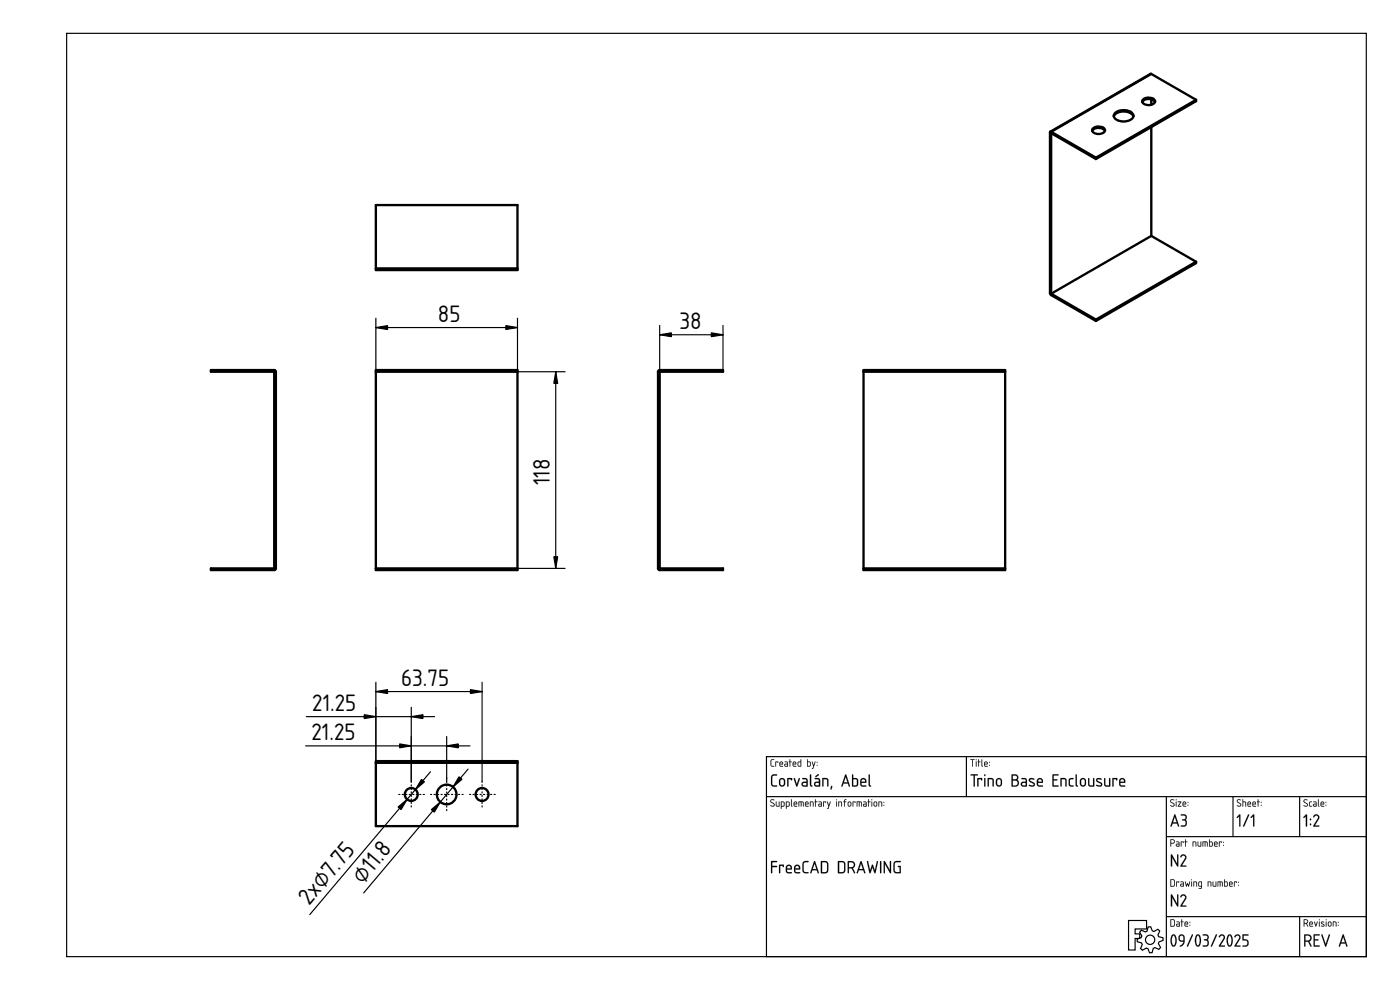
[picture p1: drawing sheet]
<svg xmlns="http://www.w3.org/2000/svg" width="420mm" height="297mm" viewBox="0 0 420 297" stroke-linecap="round" stroke-linejoin="round" font-family="sans-serif">
<defs><g id="words">
<g font-size="6.7">
<text x="131.4" y="96.6">85</text>
<text x="203.9" y="98.7">38</text>
<text x="165.1" y="145.6" transform="rotate(-90 165.1 145.6)">118</text>
<text x="120.4" y="205.8">63.75</text>
<text x="93.7" y="213.3">21.25</text>
<text x="93.5" y="222.1">21.25</text>
<text x="108.9" y="265.4" transform="rotate(-50 108.9 265.4)">⌀1 .8</text>
<text x="92.7" y="271.9" transform="rotate(-50 92.7 271.9)">2x⌀7.75</text>
</g>
</g></defs>
<g fill="none" stroke="#000" stroke-width=".35">
<path d="M20 10h390v277h-390zM230 227h180v60h-180zM230 239h180M290 227v12M350 239v48M370 239v12M390 239v12M350 251h60M338.7 276.2h5.4v2.5h-3.4v1.5h1.4v1.4h-1.4v3.4h-2zM342.5 279.1l1.2 .5 .5-.2 .4-1.3h.7l.5 1.2 .5 .2 1.2-.7 .5 .5-.5 1.2 .2 .5 1.3 .4 .1 .7-1.3 .5-.1 .5 .6 1.2-.5 .6-1.2-.6-.5 .2-.3 1.3-.8 .1-.5-1.3-.5-.1-1.1 .6-.6-.5 .5-1.2-.2-.5-1.3-.3v-.8l1.2-.5 .2-.5-.7-1.1zM350 275h60M390 275v12"/>
<circle cx="345.2" cy="282" r="1.4"/>
</g>
<g fill="#000">
<path d="M231.4 228l.9-.2-.8 .4v1.3l.1 .3h.6l.1 .2h-.7l-.3-.3zM232.7 228.5l.9 .1-.1 .3-.1-.2h-.5l-.1 1.3zM234.2 228.8l-.1 .3h.7l-.2-.4zM234.1 228.6a.55 .55 0 0 1 .7 0 .55 .55 0 0 1 .1 .7h-.8l.1 .5 .8 .1-.7 .1a.91 .91 0 0 1-.2-1.4zM235.6 229.4l.1 .4h.5v-.5zM235.5 228.5h.7l.3 .4-.1 1.1h-.6a.44 .44 0 0 1-.4-.4 .44 .44 0 0 1 .4-.5h.4v-.3zM237 227.8l.2 .1v.6l.4 .1-.4 .1-.1 1.3-.1-1.3-.3-.1 .3-.1zM238.2 228.8l-.1 .3h.7l-.2-.4zM238.1 228.6a.55 .55 0 0 1 .7 0 .55 .55 0 0 1 .1 .7h-.8l.1 .5 .8 .1-.7 .1a.91 .91 0 0 1-.2-1.4zM239.7 228.7l-.1 .1a.63 .63 0 0 0 0 .7 .63 .63 0 0 0 .7 .3v-1.1zM239.5 228.6l.8-.1v-.6l.1-.1v2.2h-.8l-.2-.2zM242.4 228.7v1.1h.6l.1-1zM242.2 227.8l.2 .1v.6h.7l.2 .3v.8l-.3 .4-.8-.1zM243.7 228.5l.5 1.1 .3-1h.2l-.7 2.1-.4-.1 .5-.7zM245.1 229.5l.2 .2zM245.1 228.6l.2 .3z"/>
<path d="M231.4 227.9l.9-.1v.2l-.8 .2v1.3l.1 .2 .7 .1v.2h-.7l-.3-.3zM231.4 228l-.1 1.7 .3 .3h.7l-.7-.2-.2-.3 .1-1.3 .8-.4zM232.7 228.5l.9 .1-.1 .3-.1-.2h-.5l-.1 1.3zM232.7 228.5l.1 1.5 .1-1.3h.5l.1 .2 .1-.3zM234.2 228.8l-.1 .3h.7l-.2-.4zM234.2 228.8a.36 .36 0 0 1 .4-.1 .36 .36 0 0 1 .2 .5h-.7zM234.1 228.6a.56 .56 0 0 1 .8 0 .56 .56 0 0 1 0 .8l-.8-.1 .1 .4 .8 .2-.7 .1a.92 .92 0 0 1-.2-1.4zM234.1 228.6l-.2 .4 .1 .9 1 .1-.8-.2-.1-.3v-.2h.9l-.1-.6-.4-.2zM235.6 229.4l.1 .4h.5v-.5zM235.6 229.4l.7-.1v.5h-.7zM235.5 228.5h.7l.3 .4-.1 1.1h-.6a.46 .46 0 0 1-.5-.4 .46 .46 0 0 1 .5-.5h.4v-.3l-.7-.1zM235.5 228.5l.7 .3 .1 .4h-.5a.43 .43 0 0 0-.4 .4 .43 .43 0 0 0 .4 .4h.6v-1.1l-.2-.4zM237 227.8l.2 .1v.6l.4 .1-.4 .1-.1 1.3-.1-1.3-.3-.1 .3-.1zM237 227.8v.7l-.2 .1 .2 .1 .1 1.3 .1-1.3 .4-.1-.4-.1zM238.2 228.8l-.1 .3h.7l-.2-.4zM238.2 228.8a.36 .36 0 0 1 .4-.1 .36 .36 0 0 1 .2 .5h-.7zM238.1 228.6a.56 .56 0 0 1 .7 0 .56 .56 0 0 1 .1 .8l-.8-.1 .1 .4 .8 .2-.7 .1a.92 .92 0 0 1-.2-1.4zM238.1 228.6l-.2 .4 .1 .9 .9 .1-.7-.2-.1-.3v-.2h.8l-.1-.6-.4-.2zM239.7 228.7l-.1 .1a.61 .61 0 0 0 0 .7 .61 .61 0 0 0 .7 .3v-1.1zM239.7 228.7h.6v1.1h-.4a.65 .65 0 0 1-.2-1.1zM239.5 228.6l.8-.1-.1-.6 .2-.1v2.2l-.9-.1zM239.5 228.6l-.1 1.1 .3 .3h.7v-2.2l-.1 .7zM242.4 228.7v1.1l.6-.1a.7 .7 0 0 0-.1-1zM242.4 228.7h.5a.73 .73 0 0 1 .2 1l-.7 .1zM242.2 227.8l.2 .1v.6h.7l.2 .2v1.1l-.3 .2-.8-.1zM242.2 227.8v2.1l.8 .1 .3-.4v-.8l-.2-.3h-.7zM243.7 228.5l.2 .1 .3 1 .3-1h.3l-.8 2.1-.4-.1 .3-.1 .2-.6zM243.7 228.5l.4 1.4-.2 .6-.2 .1 .3 .1 .7-2.1h-.2l-.3 1zM245.1 229.5h.2v.3l-.2-.1zM245.1 229.5l.2 .2zM245.1 228.6h.2v.3h-.2zM245.1 228.6l.2 .2z"/>
<path d="M231.7 232.6l.4-.2h1.1v.2l-1 .1-.4 .3-.1 2.1 .4 .5 1 .1 .1 .3h-1.2l-.5-.5-.1-2.3zM234.3 233.9l-.2 1.2a.57 .57 0 0 0 .6 .6 .57 .57 0 0 0 .6-.7l-.2-1.1-.4-.1zM234.1 233.6a.92 .92 0 0 1 1.5 .7v.8a.91 .91 0 0 1-.9 .9 .91 .91 0 0 1-.9-.9v-1zM236.3 233.5l1.2-.1 .2 .2-.1 .6-.2-.4h-.8v2l-.2 .2-.1-.2zM238.3 233.5l.3 .1 .5 1.7 .6-1.7h.4l-1 2.4zM241 235l-.1 .4 .2 .2 .9 .1v-.8zM240.8 233.5h1.1l.5 .5v1.9l-1.1 .1a.74 .74 0 0 1-.8-.7 .74 .74 0 0 1 .8-.8h.7v-.5l-1.2-.3zM243.1 232.4l.3 .1v2.9l.4 .3a.37 .37 0 0 1-.5 .3 .37 .37 0 0 1-.2-.5zM244.8 232.8l.9-.5 .1 .2-.9 .7-.2-.1zM244.8 235l-.1 .4 .2 .2 .9 .1v-.8zM244.5 233.5h1.1l.5 .5v1.9l-1.1 .1a.74 .74 0 0 1-.7-.7 .74 .74 0 0 1 .7-.8h.8l-.1-.5-1.2-.3zM246.8 233.5a1.44 1.44 0 0 1 1.8 .5v1.8l-.2 .2-.1-.2-.1-1.8-.3-.2h-.8v2l-.2 .2-.1-.2zM249.5 235.8l.3 .2-.4 .9-.2-.2zM253.7 232.4l.3 .1 1.1 3.3-.2 .2-.4-.9h-1.4l-.3 .9-.3-.1zM253.8 233.1l-.6 1.6h1.2zM256 233.8v1.9h.8a1.24 1.24 0 0 0 .3-1.8zM255.7 232.4l.3 .1v.9l1.1 .1 .4 .4v1.6l-.3 .4-1.3 .1-.2-.2zM258.7 234l-.2 .6h1.2a.58 .58 0 0 0-.3-.7 .58 .58 0 0 0-.7 .1zM258.5 233.7a.92 .92 0 0 1 1.2 0 .92 .92 0 0 1 .1 1.2h-1.3l.2 .7 1.3 .2-1.1 .2a.89 .89 0 0 1-.7-1.2v-.7zM260.7 232.4l.4 .1v2.9l.3 .3a.37 .37 0 0 1-.5 .3 .37 .37 0 0 1-.2-.5z"/>
<path d="M231.7 232.6a1.45 1.45 0 0 1 1.5-.1l-.2 .2-.9 .1-.3 .4v2.1l.3 .3 1.1 .1-.1 .3h-1.1l-.5-.5-.1-2.3zM231.7 232.6l-.3 .6 .1 2.3 .5 .5h1.2l-.1-.3h-1l-.4-.6 .1-2.1 .4-.3 1-.1v-.2h-1.1zM234.3 233.9l-.1 1.2a.58 .58 0 0 0 .8 .5l.3-.6-.1-.9-.5-.3zM234.3 233.9l.4-.1 .4 .1 .2 1.1a.59 .59 0 0 1-.6 .7 .59 .59 0 0 1-.6-.6zM234.1 233.6a.92 .92 0 0 1 1-.1 .92 .92 0 0 1 .5 .8v1.1l-.4 .5h-1l-.4-.8a1.39 1.39 0 0 1 .3-1.5zM234.1 233.7l-.2 .4-.1 1a.89 .89 0 0 0 .9 .9 .89 .89 0 0 0 .9-.9v-1l-.3-.4-.6-.2zM236.3 233.5l1.2-.1 .3 .2-.2 .6-.2-.4h-.8v2l-.2 .2a3.6 3.6 0 0 1-.1-2.5zM236.3 233.5l.1 2.5 .2-.2v-2h.8l.2 .3 .1-.5zM238.3 233.5l.3 .1 .5 1.7 .6-1.7 .2-.2 .2 .2-1 2.5zM238.3 233.5l.8 2.5 .9-2.4h-.3l-.6 1.8-.5-1.8zM241 235v.4l.2 .2 .8 .1v-.8zM241 235l1.1-.1v.8l-1.1-.1zM240.8 233.5l1.1-.1 .5 .6v1.9l-1.1 .2a.77 .77 0 0 1-.8-.8 .77 .77 0 0 1 .8-.8h.7v-.5l-1.2-.2zM240.8 233.5v.2l1.2 .3 .1 .6h-.8a.72 .72 0 0 0-.7 .7 .72 .72 0 0 0 .7 .7l1.1-.1-.1-1.9-.4-.5zM243.1 232.4l.4 .1v2.9l.3 .3a.39 .39 0 0 1-.5 .3 .39 .39 0 0 1-.2-.5zM243.1 232.4v3.1l.1 .4 .4 .1 .2-.2-.4-.4v-2.9zM244.8 232.8l.9-.5 .1 .2-.9 .7-.2-.1zM244.8 232.9l-.1 .2h.3l.7-.8zM244.8 235l-.1 .4 .2 .2 .9 .1v-.8zM244.7 235l1.1-.1v.8l-1-.1zM244.5 233.5l1.1-.1 .5 .6v1.9l-1.1 .2a.77 .77 0 0 1-.7-.8 .77 .77 0 0 1 .7-.8h.8l-.1-.5-1.2-.2zM244.5 233.5v.2l1.3 .3v.6h-.8a.72 .72 0 0 0-.7 .7 .72 .72 0 0 0 .7 .7l1.1-.1v-1.9l-.5-.5zM246.8 233.5l1.3-.1 .5 .7v1.7l-.2 .2-.2-.2v-1.8l-1.1-.2v2l-.2 .2a3.7 3.7 0 0 1-.1-2.5zM246.8 233.5v2.4l.3-.1v-2h.8l.4 .2 .1 2 .2-.9a1.11 1.11 0 0 0-.7-1.6zM249.5 235.8l.3 .2-.4 .9-.2-.2zM249.5 235.9l-.2 .8 .1 .2 .4-.8zM253.7 232.4l.3 .1 1.1 3.2-.2 .4-.4-1h-1.4l-.3 .9-.3-.1zM253.7 232.4l-1.2 3.5h.4l.2-.8h1.4l.4 .9 .1-.2-1-3.3zM253.8 233.1l-.6 1.6h1.2zM253.8 233l.6 1.8h-1.2zM256 233.8v1.9l.8-.1a1.22 1.22 0 0 0 .3-1.7zM256 233.8h.8a1.1 1.1 0 0 1 .4 1.4l-.2 .4-1 .1zM255.7 232.4l.4 .1-.1 .9h1.1l.4 .4v1.7l-.3 .5h-1.3l-.2-.2zM255.8 232.4l-.1 3.4 1.5 .1 .3-.4v-1.6l-.5-.4h-1v-1zM258.7 234l-.2 .6h1.2l-.3-.7zM258.6 234a.59 .59 0 0 1 .8-.2 .59 .59 0 0 1 .3 .8h-1.2zM258.5 233.6a.94 .94 0 0 1 1.2 .1 .94 .94 0 0 1 .1 1.2h-1.3l.2 .7h1.1l.2 .2-.2 .3h-.9a.92 .92 0 0 1-.8-1.3l.1-.7zM258.5 233.7l-.3 .6 .2 1.5 .5 .2h1v-.3l-1.2-.1-.2-.4v-.3l1.4-.1-.1-1.1-.7-.2zM260.7 232.4l.4 .1v2.9l.3 .3a.39 .39 0 0 1-.5 .3 .39 .39 0 0 1-.2-.5zM260.8 232.4l-.1 3.1 .1 .4 .4 .1 .2-.2-.4-.4v-2.9z"/>
<path d="M291.2 227.8l1.3 .1-.6 .1-.1 2-.1-2h-.5zM291.2 227.8l.5 .2 .1 2 .1-2 .6-.1zM292.9 228.5l.2 .1-.1 1.4zM292.9 228.5l.1 1.5 .1-1.4zM292.8 228a.2 .2 0 0 1 .4 0 .2 .2 0 0 1-.4 0zM292.9 227.8l.1 .3zM293.6 227.8l.2 .1v.6l.5 .1-.5 .1-.1 1.3-.1-1.3-.2-.1 .2-.1zM293.6 227.8v.7l-.2 .1 .2 .1 .1 1.3 .1-1.3 .5-.1-.5-.1zM294.6 227.8l.2 .1 .1 2.1-.4-.3zM294.6 227.8v1.9l.3 .3zM295.6 228.8v.3h.6l-.2-.4zM295.6 228.8a.36 .36 0 0 1 .5-.1 .36 .36 0 0 1 .1 .5h-.7zM295.5 228.6a.56 .56 0 0 1 .8 0 .56 .56 0 0 1 0 .8l-.8-.1 .1 .4 .9 .2-.7 .1a.92 .92 0 0 1-.3-1.4zM295.5 228.6l-.2 .4 .2 .9 .9 .1-.8-.2-.1-.3v-.2h.9l-.1-.6-.4-.2zM296.9 229.5h.2v.3l-.2-.1zM296.9 229.5l.1 .2zM296.9 228.6h.2v.3h-.2zM296.9 228.6l.1 .2z"/>
<path d="M291.2 227.8l1.3 .1-.6 .1-.1 2-.1-2h-.5zM292.9 228.5l.2 .1-.1 1.4zM292.9 228a.14 .14 0 0 1 .2 0 .14 .14 0 0 1-.2 0zM293.6 227.8l.2 .1v.6l.5 .1-.5 .1-.1 1.3-.1-1.3-.2-.1 .2-.1zM294.6 227.8l.2 .1 .1 2.1-.3-.3zM295.6 228.8v.3h.6l-.2-.4zM295.5 228.6a.55 .55 0 0 1 .8 0 .55 .55 0 0 1 0 .7h-.8l.2 .5 .7 .1-.6 .1a.91 .91 0 0 1-.3-1.4zM296.9 229.5l.1 .2zM296.9 228.6l.1 .3z"/>
<path d="M291.3 232.4l2-.1 .2 .2-.2 .2h-.7v3.1l-.2 .3-.2-.3v-3.1h-.9zM291.3 232.4v.2l.9 .1 .2 3.3 .1-3.3 1-.2zM293.3 233.5l1.3-.1 .2 .2-.2 .6-.2-.4h-.8l.1 2-.2 .2a3.6 3.6 0 0 1-.2-2.5zM293.4 233.5l.1 2.5 .1-.2v-2h.8l.2 .3 .1-.5zM295.4 233.5l.4 .1v2.2l-.2 .2-.3-.2zM295.4 233.5l.2 2.5 .1-2.4zM295.3 232.6a.3 .3 0 0 1 .6 0 .3 .3 0 0 1-.6 0zM295.4 232.4v.4h.3v-.4zM296.4 233.5l1.3-.1 .6 .7v1.7l-.2 .2-.2-.2-.1-1.8-1-.2v2l-.2 .2a3.7 3.7 0 0 1-.2-2.5zM296.5 233.5v2.4l.2-.1v-2h.8l.4 .2 .2 2 .1-.9a1.11 1.11 0 0 0-.7-1.6zM299.4 233.9l-.1 1.2a.58 .58 0 0 0 .8 .5l.2-.6v-.9l-.5-.3zM299.4 233.9l.4-.1 .4 .1 .2 1.1a.59 .59 0 0 1-.6 .7 .59 .59 0 0 1-.6-.6zM299.2 233.6a.92 .92 0 0 1 1-.1 .92 .92 0 0 1 .5 .8v1.1l-.5 .5h-.9l-.4-.8a1.39 1.39 0 0 1 .3-1.5zM299.2 233.7l-.3 .4v1a.89 .89 0 0 0 .9 .9 .89 .89 0 0 0 .9-.9v-1l-.3-.4-.6-.2zM303.7 232.3l1.5 .2a.88 .88 0 0 1 .1 1.5 1.11 1.11 0 0 1 .5 1.2 1.11 1.11 0 0 1-1 .9l-1.2-.1zM303.6 232.4v3.6h1.2a1.08 1.08 0 0 0 .9-.9 1.08 1.08 0 0 0-.5-1.1 .9 .9 0 0 0 .3-1.1 .9 .9 0 0 0-.9-.5zM303.9 234.2v1.5h.8a.73 .73 0 0 0 .7-.5 .73 .73 0 0 0-.2-.8zM303.9 234.2h.8a.77 .77 0 0 1 .8 .7 .77 .77 0 0 1-.8 .8h-.8zM303.9 232.7v1.1h.8a.53 .53 0 0 0 .5-.5 .53 .53 0 0 0-.5-.6zM303.9 232.7h.8a.58 .58 0 0 1 .6 .6 .58 .58 0 0 1-.6 .5h-.8zM306.8 235v.4l.2 .2 .8 .1v-.8zM306.8 235l1.1-.1v.8l-1.1-.1zM306.6 233.5l1.1-.1 .5 .6v1.9l-1.1 .2a.77 .77 0 0 1-.8-.8 .77 .77 0 0 1 .8-.8h.7v-.5l-1.2-.2zM306.6 233.5v.2l1.2 .3 .1 .6h-.8a.72 .72 0 0 0-.7 .7 .72 .72 0 0 0 .7 .7l1.1-.1v-1.9l-.5-.5zM308.9 233.6a1.2 1.2 0 0 1 1.5 .2l-.2 .2a.55 .55 0 0 0-.6-.2 .55 .55 0 0 0-.4 .4l1 .6a.68 .68 0 0 1 .4 .8 .68 .68 0 0 1-.9 .4l-1-.3 .2-.2 1.2 .1 .1-.2-1.3-.9-.2-.4zM308.9 233.6l-.1 .5 .2 .4 1.3 .9a1.28 1.28 0 0 1-1.5 .1l.1 .3 1.4 .1a.61 .61 0 0 0 .3-.6 .61 .61 0 0 0-.4-.5l-1.1-.5a.53 .53 0 0 1 .4-.6 .53 .53 0 0 1 .6 .2h.3l-.1-.3-.9-.1zM311.7 234l-.2 .6h1.2l-.3-.7zM311.6 234a.59 .59 0 0 1 .8-.2 .59 .59 0 0 1 .3 .8h-1.2zM311.5 233.6a.94 .94 0 0 1 1.2 .1 .94 .94 0 0 1 .1 1.2h-1.3l.2 .7h1.1l.2 .2-.2 .3h-.9a.92 .92 0 0 1-.8-1.3l.1-.7zM311.5 233.7l-.3 .6 .2 1.5 .5 .2h1v-.3l-1.2-.1-.2-.4v-.3l1.4-.1-.1-1.1-.7-.2zM315.9 232.4h1.8l-.2 .3h-1.3v1.1h1l.2 .2-.2 .2h-1v1.5l1.3-.1 .2 .4h-1.8zM315.9 232.4v3.6h1.7l-.1-.3h-1.3v-1.6l1.1-.1-1.1-.2v-1.1h1.3l.1-.3zM318.3 233.5l1.3-.1 .5 .7v1.7l-.2 .2-.2-.2v-1.8l-1.1-.2v2l-.2 .2a3.7 3.7 0 0 1-.1-2.5zM318.3 233.5v2.4l.3-.1v-2h.8l.3 .2 .2 2 .2-.9a1.11 1.11 0 0 0-.7-1.6zM320.9 233.6l1.1-.2 .2 .4a.76 .76 0 0 0-.9 .1 .76 .76 0 0 0-.2 .9l.1 .6 1 .3v.3h-1l-.4-.3-.1-1.5zM320.9 233.7l-.1 .5a1.54 1.54 0 0 0 .5 1.8h.8v-.3a1.01 1.01 0 0 1-1.1-1 1.01 1.01 0 0 1 1.1-1l-.1-.2zM322.8 232.4l.4 .1v2.9l.3 .3a.39 .39 0 0 1-.5 .3 .39 .39 0 0 1-.2-.5zM322.9 232.4l-.1 3.1 .2 .4 .3 .1 .2-.2-.4-.4v-2.9zM324.6 233.9l-.1 1.2a.58 .58 0 0 0 .8 .5l.3-.6-.1-.9-.5-.3zM324.6 233.9l.4-.1 .4 .1 .2 1.1a.59 .59 0 0 1-.6 .7 .59 .59 0 0 1-.6-.6zM324.4 233.6a.94 .94 0 0 1 1.5 .7v1.1l-.4 .5h-1l-.4-.8a1.39 1.39 0 0 1 .3-1.5zM324.4 233.7l-.2 .4-.1 1a.89 .89 0 0 0 .9 .9 .89 .89 0 0 0 .9-.9v-1l-.3-.4-.6-.2zM326.6 233.5l.3 .2 .1 1.7 1 .3v-2.1l.4-.1v2.5h-1.3l-.5-.3zM326.6 233.5v.2a2.42 2.42 0 0 0 .3 2.2l1.4 .1 .1-2.4-.2-.1-.1 .1v2.1h-.8l-.4-.3v-1.7zM329.1 233.6a1.2 1.2 0 0 1 1.5 .2l-.2 .2a.55 .55 0 0 0-.6-.2 .55 .55 0 0 0-.4 .4l1 .6a.68 .68 0 0 1 .4 .8 .68 .68 0 0 1-.9 .4l-1-.3 .2-.2 1.2 .1 .1-.2-1.3-.9-.2-.4zM329.1 233.6l-.1 .5 .1 .4 1.4 .9a1.28 1.28 0 0 1-1.5 .1l.1 .3 1.4 .1a.61 .61 0 0 0 .3-.6 .61 .61 0 0 0-.4-.5l-1.1-.5a.53 .53 0 0 1 .4-.6 .53 .53 0 0 1 .6 .2h.2v-.3l-.9-.1zM331.4 233.5l.3 .2 .1 1.7 1 .3v-2.1l.4-.1v2.5h-1.3l-.5-.3zM331.4 233.5v.2a2.42 2.42 0 0 0 .3 2.2l1.4 .1 .1-2.4-.2-.1-.1 .1v2.1h-.8l-.4-.3v-1.7zM333.9 233.5l1.2-.1 .2 .2-.2 .6-.2-.4h-.7v2l-.2 .2a3.6 3.6 0 0 1-.1-2.5zM333.9 233.5l.1 2.5 .2-.2v-2h.8l.1 .3 .2-.5zM336.4 234l-.2 .6h1.2l-.3-.7zM336.3 234a.59 .59 0 0 1 .8-.2 .59 .59 0 0 1 .3 .8h-1.2zM336.2 233.6a.94 .94 0 0 1 1.2 .1 .94 .94 0 0 1 .1 1.2h-1.3l.2 .7h1.1l.2 .2-.2 .3h-.9a.92 .92 0 0 1-.8-1.3l.1-.7zM336.2 233.7l-.3 .6 .2 1.5 .5 .2h1v-.3l-1.2-.1-.2-.4v-.3l1.4-.1-.1-1.1-.7-.2z"/>
<path d="M291.3 232.4l2-.1 .2 .2-.9 .2v3.1l-.2 .2-.2-.2v-3.1l-.9-.1zM293.3 233.5l1.3-.1 .2 .2-.2 .6-.2-.4h-.8v2l-.1 .2-.2-.2zM295.4 233.5l.3 .1v2.2l-.1 .2-.2-.2zM295.4 232.6a.24 .24 0 0 1 .4 0 .24 .24 0 0 1-.4 0zM296.5 233.5a1.44 1.44 0 0 1 1.7 .5v1.8l-.1 .2-.2-.2v-1.8l-.4-.2h-.7v2l-.2 .2-.2-.2zM299.4 233.9l-.2 1.2a.57 .57 0 0 0 .6 .6 .57 .57 0 0 0 .6-.7l-.2-1.1-.4-.1zM299.2 233.6a.92 .92 0 0 1 1.5 .7v.8a.91 .91 0 0 1-.9 .9 .91 .91 0 0 1-.9-.9v-1zM303.6 232.4l1-.1a.93 .93 0 0 1 .9 .6 .93 .93 0 0 1-.2 1.1 1.11 1.11 0 0 1 .5 1.2 1.11 1.11 0 0 1-1 .8h-1.2zM303.9 234.2v1.5h.8a.74 .74 0 0 0 .7-.8 .74 .74 0 0 0-.7-.7zM303.9 232.7v1.1h.8a.56 .56 0 0 0 .6-.5 .56 .56 0 0 0-.6-.6zM306.8 235l-.1 .4 .3 .2 .8 .1v-.8zM306.6 233.5h1.1l.5 .5v1.9l-1.1 .1a.74 .74 0 0 1-.7-.7 .74 .74 0 0 1 .7-.8h.7v-.5l-1.2-.3zM308.9 233.6a.97 .97 0 0 1 1.5 .3l-.2 .1a.82 .82 0 0 0-1.1 .1l1.1 .7a.71 .71 0 0 1 .3 1 .71 .71 0 0 1-1 .2l-.7-.2 .2-.3a.65 .65 0 0 0 .7 .2 .65 .65 0 0 0 .5-.5l-1.3-.7-.1-.4zM311.7 234l-.2 .6h1.2a.58 .58 0 0 0-.3-.7 .58 .58 0 0 0-.7 .1zM311.5 233.7a.92 .92 0 0 1 1.2 0 .92 .92 0 0 1 .1 1.2h-1.3l.2 .7 1.3 .2-1.1 .2a.89 .89 0 0 1-.7-1.2v-.7zM315.9 232.4h1.8l-.2 .3h-1.3v1.1l1.1 .2-1.1 .2v1.5h1.3l.2 .3h-1.8zM318.3 233.5a1.44 1.44 0 0 1 1.8 .5v1.8l-.2 .2-.2-.2v-1.8l-.3-.2h-.8v2l-.2 .2-.1-.2zM320.9 233.7l1.1-.3 .1 .3a.77 .77 0 0 0-.9 .2 .77 .77 0 0 0-.1 .9v.7l1 .2-.1 .3a.99 .99 0 0 1-1.1-.2 .99 .99 0 0 1-.2-1.1zM322.9 232.4l.3 .1v2.9l.3 .3a.37 .37 0 0 1-.5 .3 .37 .37 0 0 1-.2-.5zM324.6 233.9l-.2 1.2a.57 .57 0 0 0 .6 .6 .57 .57 0 0 0 .6-.7l-.2-1.1-.4-.1zM324.4 233.6a.92 .92 0 0 1 1.5 .7v.8a.91 .91 0 0 1-.9 .9 .91 .91 0 0 1-.9-.9v-1zM326.6 233.5l.3 .2v1.7l.4 .3h.7v-2.1l.2-.1 .2 .1-.1 2.4h-1a.85 .85 0 0 1-.7-1.1zM329.1 233.6a.97 .97 0 0 1 1.5 .3l-.2 .1a.82 .82 0 0 0-1.1 .1l1.1 .7a.71 .71 0 0 1 .3 1 .71 .71 0 0 1-1 .2l-.7-.2 .2-.3a.65 .65 0 0 0 .7 .2 .65 .65 0 0 0 .5-.5l-1.3-.7-.1-.4zM331.4 233.5l.3 .2v1.7l.4 .3h.7v-2.1l.2-.1 .2 .1-.1 2.4h-1a.85 .85 0 0 1-.7-1.1zM333.9 233.5l1.2-.1 .2 .2-.2 .6-.2-.4h-.7v2l-.2 .2-.2-.2zM336.4 234l-.2 .6h1.2a.58 .58 0 0 0-.3-.7 .58 .58 0 0 0-.7 .1zM336.2 233.7a.92 .92 0 0 1 1.2 0 .92 .92 0 0 1 .1 1.2h-1.3l.2 .7 1.3 .2-1.1 .2a.89 .89 0 0 1-.7-1.2v-.7z"/>
<path d="M231.3 240l.8-.2 .3 .2-.1 .1a.48 .48 0 0 0-.6-.1 .48 .48 0 0 0-.2 .5l1 .8-.2 .6a.59 .59 0 0 1-.6 .2 .59 .59 0 0 1-.4-.5l.7 .2 .3-.3-1.1-.9zM231.3 240l-.1 .6 .9 .5a.37 .37 0 0 1 .2 .6 .37 .37 0 0 1-.6 .1l-.4-.2v.2a.64 .64 0 0 0 1 .2 .64 .64 0 0 0-.2-1l-.7-.4v-.3l.9-.3-.6-.2zM232.9 240.5l.2 .1v1.1l.6 .1v-1.2l.2-.1v1.5l-1-.1zM232.9 240.5l.1 1.4 .9 .1v-1.5l-.2 .1v1.2h-.4l-.3-.1zM234.6 240.7v1.1h.5l.1-1zM234.5 240.7l.7 .1-.1 1h-.6zM234.4 240.5h.8l.3 .4-.1 1-.8 .1-.2 .7zM234.4 240.5v2.1l.1-.6h.5a.81 .81 0 0 0 .4-1.1 .81 .81 0 0 0-1-.4zM236.1 240.7v1.1h.5l.1-1zM236.1 240.7l.7 .1-.2 1h-.5zM235.9 240.5h.8l.3 .4-.1 1-.8 .1-.1 .7zM235.9 240.5v2.1l.2-.6h.5a.81 .81 0 0 0 .4-1.1 .81 .81 0 0 0-1.1-.4zM237.4 239.8l.2 .1 .1 2.1-.3-.3zM237.4 239.9v1.8l.3 .3zM238.5 240.8l-.1 .3h.7l-.2-.4zM238.4 240.8a.36 .36 0 0 1 .5-.1 .36 .36 0 0 1 .2 .5h-.7zM238.3 240.6h.1a.56 .56 0 0 1 .7 0 .56 .56 0 0 1 .1 .8l-.8-.1v.4l.9 .2-.7 .1a.92 .92 0 0 1-.3-1.4zM238.4 240.6l-.2 .4 .1 .9 .9 .1-.7-.2-.1-.3v-.2h.8l-.1-.6-.4-.2zM239.7 240.5l1.4 .1 .1 1.4-.2-.1-.1-1.1-.4-.1-.1 1.3-.1-1.3h-.4v1.2l-.2 .1zM239.7 240.5v1.5l.1-1.3h.5l.1 1.3 .1-1.3h.4l.1 1.3 .2-.1a.93 .93 0 0 0 0-1 .93 .93 0 0 0-1-.4zM241.9 240.8l-.1 .3h.7l-.2-.4zM241.9 240.8a.36 .36 0 0 1 .4-.1 .36 .36 0 0 1 .2 .5h-.7zM241.8 240.6a.56 .56 0 0 1 .7 0 .56 .56 0 0 1 .1 .8l-.8-.1 .1 .4 .8 .2-.7 .1a.92 .92 0 0 1-.2-1.4zM241.8 240.6l-.2 .4 .1 .9 .9 .1-.7-.2-.1-.3v-.2h.8l-.1-.6-.4-.2zM243.1 240.5l1 .1v1.4l-.2-.1v-1.1l-.6-.1v1.2l-.2 .1zM243.1 240.5v1.5l.2-1.3 .6 .1 .2 1.2v-.7a.7 .7 0 0 0-.2-.8 .7 .7 0 0 0-.8 0zM244.7 239.8l.2 .1v.6l.4 .1-.4 .1-.1 1.3-.1-1.3-.3-.1 .3-.1zM244.7 239.8v.7l-.2 .1 .2 .1 .1 1.3 .1-1.3 .4-.1-.4-.1zM245.8 241.4l.1 .4h.5v-.4zM245.8 241.4l.6-.1v.5h-.6zM245.7 240.5h.7l.3 .4-.1 1.1h-.6a.46 .46 0 0 1-.5-.4 .46 .46 0 0 1 .5-.5h.4v-.3l-.7-.1zM245.7 240.5l.7 .3v.4h-.4a.43 .43 0 0 0-.4 .4 .43 .43 0 0 0 .4 .4h.6v-1.1l-.2-.4zM247 240.5l.9 .1-.1 .3-.1-.2h-.5l-.1 1.3zM247.1 240.5v1.5l.1-1.3h.5l.1 .2 .1-.3zM248.2 240.5l.2 .1 .3 1 .4-1h.2l-.8 2.1-.3-.1 .3-.1 .1-.6zM248.2 240.5l.4 1.4-.1 .6-.3 .1 .3 .1 .8-2.1h-.2l-.4 1zM251 240.5l.2 .1-.1 1.4zM251 240.5l.1 1.5 .1-1.4zM251 240a.15 .15 0 0 1 .3 0 .15 .15 0 0 1-.3 0zM251 239.8l.2 .3zM251.6 240.5l1 .1 .1 1.4-.2-.1-.1-1.1-.6-.1v1.2l-.2 .1zM251.6 240.5v1.5l.2-1.3 .7 .1 .1 1.2 .1-.7a.7 .7 0 0 0-.2-.8 .7 .7 0 0 0-.9 0zM253.4 239.9l.6-.1-.5 .7 .5 .1-.5 .1-.1 1.3-.1-1.3-.2-.1 .2-.1zM253.5 239.9l-.2 .6-.2 .1 .2 .1 .1 1.3 .1-1.3 .5-.1-.5-.1 .1-.3 .3-.4zM254.7 240.8v.8l.4 .1 .1-.8zM254.7 240.8h.5l.1 .6a.36 .36 0 0 1-.3 .4 .36 .36 0 0 1-.4-.3zM254.6 240.6a.55 .55 0 0 1 .6-.1 .55 .55 0 0 1 .3 .5l-.1 .8-.7 .2-.3-.5zM254.3 241.2a.68 .68 0 0 0 1.3 0 .68 .68 0 0 0-1.3 0zM255.9 240.5l.9 .1-.1 .3-.2-.2h-.4l-.1 1.3zM255.9 240.5l.1 1.5 .1-1.3h.5l.1 .2v-.3zM257.1 240.5l1.4 .1 .1 1.4-.2-.1v-1.1l-.4-.1-.1 1.3-.1-1.3h-.5v1.2l-.2 .1zM257.1 240.5v1.5l.2-1.3h.5l.1 1.3 .1-1.3h.4l.1 1.3 .1-.1a.93 .93 0 0 0 0-1 .93 .93 0 0 0-1-.4zM259.3 241.4v.4h.6v-.4zM259.2 241.4l.7-.1v.5h-.6zM259.1 240.5h.7l.3 .4v1.1h-.7a.46 .46 0 0 1-.4-.4 .46 .46 0 0 1 .4-.5h.5l-.1-.3-.7-.1zM259.1 240.5l.8 .3v.4h-.5a.43 .43 0 0 0-.4 .4 .43 .43 0 0 0 .4 .4h.6l.1-1.1-.3-.4zM260.6 239.8l.2 .1v.6l.5 .1-.5 .1-.1 1.3-.1-1.3-.2-.1 .2-.1zM260.6 239.8v.7l-.2 .1 .2 .1 .1 1.3 .1-1.3 .4-.1-.4-.1zM261.6 240.5l.2 .1-.2 1.4zM261.6 240.5v1.5l.1-1.4zM261.5 240a.15 .15 0 0 1 .3 0 .15 .15 0 0 1-.3 0zM261.6 239.8l.1 .3zM262.5 240.8l-.1 .8 .5 .1 .1-.8zM262.5 240.8h.5l.1 .6a.36 .36 0 0 1-.4 .4 .36 .36 0 0 1-.3-.3zM262.4 240.6l.5-.1 .3 .3 .1 .8-.4 .4h-.4l-.3-.4zM262 241.2a.7 .7 0 0 0 1.4 0 .7 .7 0 0 0-1.4 0zM263.7 240.5l.9 .1 .1 1.4-.2-.1v-1.1l-.7-.1 .1 1.2-.2 .1zM263.7 240.5v1.5l.1-1.3 .7 .1 .1 1.2 .1-.7a.7 .7 0 0 0-.2-.8 .7 .7 0 0 0-.8 0zM265.2 241.5h.2v.3h-.2zM265.2 241.5l.1 .2zM265.2 240.6h.2v.3h-.2zM265.2 240.6l.1 .2z"/>
<path d="M231.3 240a.53 .53 0 0 1 .6-.3 .53 .53 0 0 1 .4 .4 .49 .49 0 0 0-.6-.1 .49 .49 0 0 0-.3 .5l.7 .5a.59 .59 0 0 1 .1 .9 .59 .59 0 0 1-.9-.3 .44 .44 0 0 0 .7 .2 .44 .44 0 0 0 .1-.7l-.9-.5zM232.9 240.5l.1 .1 .1 1.1 .2 .1h.4v-1.2l.2-.1v1.5l-1-.1zM234.6 240.7v1.1h.5l.1-1zM234.4 240.5a.8 .8 0 0 1 1.1 .6 .8 .8 0 0 1-.9 .9l-.2 .7zM236.1 240.7v1.1h.5l.1-1zM235.9 240.5a.8 .8 0 0 1 1.1 .6 .8 .8 0 0 1-.9 .9l-.1 .7zM237.4 239.8l.2 .1 .1 2.1-.3-.3zM238.5 240.8l-.1 .3h.7l-.2-.4zM238.4 240.6a.55 .55 0 0 1 .7 0 .55 .55 0 0 1 .1 .7h-.8l.1 .5 .8 .1-.7 .1a.91 .91 0 0 1-.2-1.4zM239.7 240.5h1a1.06 1.06 0 0 1 .4 1.5l-.1-1.2-.3-.1h-.2l-.1 1.3-.1-1.3h-.4v1.2l-.2 .1zM241.9 240.8l-.1 .3h.7l-.2-.4zM241.8 240.6a.55 .55 0 0 1 .7 0 .55 .55 0 0 1 .1 .7h-.8l.1 .5 .8 .1-.7 .1a.91 .91 0 0 1-.2-1.4zM243.1 240.5a.71 .71 0 0 1 .8 0 .71 .71 0 0 1 .3 .8l-.1 .7-.2-1.2-.6-.1v1.2l-.2 .1zM244.7 239.8l.2 .1v.6l.4 .1-.4 .1-.1 1.3-.1-1.3-.3-.1 .3-.1zM245.8 241.4l.1 .4h.5v-.4zM245.7 240.5h.7l.2 .4v1.1h-.6a.44 .44 0 0 1-.5-.4 .44 .44 0 0 1 .5-.5h.4v-.3zM247.1 240.5l.8 .1-.1 .3-.1-.2h-.5l-.1 1.3zM248.2 240.5l.5 1.1 .4-1h.2l-.8 2.1-.3-.1 .4-.7zM251 240.5l.2 .1-.1 1.4zM251 240a.15 .15 0 0 1 .3 0 .15 .15 0 0 1-.3 0zM251.6 240.5a.71 .71 0 0 1 .9 0 .71 .71 0 0 1 .2 .8l-.1 .7-.1-1.2-.7-.1v1.2l-.2 .1zM253.5 239.9l.5-.1-.4 .4-.1 .3 .5 .1-.5 .1-.1 1.3-.1-1.3-.2-.1zM254.7 240.8l-.1 .7a.34 .34 0 0 0 .4 .3 .34 .34 0 0 0 .3-.4l-.1-.6zM254.6 240.6l.6-.1a.93 .93 0 0 1-.1 1.5h-.4a.96 .96 0 0 1-.1-1.4zM255.9 240.5l.9 .1-.1 .3-.2-.2h-.4l-.1 1.3zM257.1 240.5h1.1a1.06 1.06 0 0 1 .3 1.5l-.1-1.2-.2-.1h-.2l-.1 1.3-.1-1.3h-.5v1.2l-.2 .1zM259.3 241.4v.4h.6v-.4zM259.1 240.5h.7l.3 .4v1.1h-.7a.44 .44 0 0 1-.4-.4 .44 .44 0 0 1 .4-.5h.5v-.3zM260.6 239.8l.2 .1v.6l.4 .1-.4 .1-.1 1.3-.1-1.3-.2-.1 .2-.1zM261.6 240.5l.2 .1-.2 1.4zM261.5 240a.15 .15 0 0 1 .3 0 .15 .15 0 0 1-.3 0zM262.5 240.8l-.1 .7a.34 .34 0 0 0 .3 .3 .34 .34 0 0 0 .4-.4l-.2-.6zM262.4 240.6l.6-.1a.93 .93 0 0 1-.1 1.5h-.4a.96 .96 0 0 1-.1-1.4zM263.7 240.5a.71 .71 0 0 1 .8 0 .71 .71 0 0 1 .2 .8l-.1 .7-.1-1.2-.7-.1v1.2l-.1 .1zM265.2 241.5l.1 .2zM265.2 240.6l.2 .3z"/>
<path d="M351.3 240l.8-.2 .3 .2-.1 .1a.48 .48 0 0 0-.6-.1 .48 .48 0 0 0-.2 .5l1 .8-.2 .6a.59 .59 0 0 1-.6 .2 .59 .59 0 0 1-.4-.5l.7 .2 .3-.3-1.1-.9zM351.4 240l-.2 .6 .9 .5a.37 .37 0 0 1 .2 .6 .37 .37 0 0 1-.6 .1l-.4-.2v.2a.64 .64 0 0 0 1 .2 .64 .64 0 0 0-.1-1l-.8-.4v-.3l1-.3-.7-.2zM352.9 240.5l.2 .1-.1 1.4zM352.9 240.5l.1 1.5 .1-1.4zM352.9 240a.15 .15 0 0 1 .3 0 .15 .15 0 0 1-.3 0zM352.9 239.8l.2 .3zM353.5 240.5h1l-.7 1.3h.6l.1 .2h-1l.7-1.3h-.6zM353.5 240.5l.8 .2-.8 1.3h1l-.1-.2h-.7l.8-1.3zM355.2 240.8l-.1 .3h.7l-.2-.4zM355.2 240.8a.36 .36 0 0 1 .4-.1 .36 .36 0 0 1 .2 .5h-.7zM355.1 240.6a.56 .56 0 0 1 .7 0 .56 .56 0 0 1 .1 .8l-.8-.1 .1 .4 .8 .2-.7 .1a.92 .92 0 0 1-.2-1.4zM355.1 240.6l-.2 .4 .1 .9 1 .1-.8-.2-.1-.3v-.2h.9l-.1-.6-.4-.2zM356.4 241.5h.2v.3h-.2zM356.4 241.5l.2 .2zM356.4 240.6h.2v.3h-.2zM356.4 240.6l.2 .2z"/>
<path d="M351.3 240a.53 .53 0 0 1 .6-.3 .53 .53 0 0 1 .4 .4 .49 .49 0 0 0-.6-.1 .49 .49 0 0 0-.2 .5l.7 .5a.59 .59 0 0 1 0 .9 .59 .59 0 0 1-.9-.3 .44 .44 0 0 0 .7 .2 .44 .44 0 0 0 .1-.7l-.9-.5zM352.9 240.5l.2 .1-.1 1.4zM352.9 240a.15 .15 0 0 1 .3 0 .15 .15 0 0 1-.3 0zM353.5 240.5h1l-.7 1.3h.6l.1 .2h-1l.7-1.3h-.6zM355.2 240.8l-.1 .3h.7l-.2-.4zM355.1 240.6a.55 .55 0 0 1 .7 0 .55 .55 0 0 1 .1 .7h-.8l.1 .5 .8 .1-.7 .1a.91 .91 0 0 1-.2-1.4zM356.4 241.5l.2 .2zM356.4 240.6l.2 .3z"/>
<path d="M351.5 252v.9h.5a.45 .45 0 0 0 .4-.5 .45 .45 0 0 0-.5-.4zM351.3 251.8h.6a.66 .66 0 0 1 .7 .7 .66 .66 0 0 1-.6 .6h-.5v.8l-.2 .1zM353.1 253.4l.1 .4h.6v-.4zM353 252.5h.7l.3 .4-.1 1.1h-.6a.44 .44 0 0 1-.4-.4 .44 .44 0 0 1 .4-.5h.5l-.1-.3zM354.4 252.5l.8 .1-.1 .3-.1-.2h-.4l-.1 1.3zM355.7 251.8l.2 .1v.6l.5 .1-.5 .1-.1 1.3-.1-1.3-.2-.1 .2-.1zM358 252.5a.71 .71 0 0 1 .8 0 .71 .71 0 0 1 .2 .8l-.1 .7-.1-1.2-.7-.1v1.2l-.1 .1zM359.4 252.5l.2 .1v1.1l.2 .1h.5v-1.2l.2-.1v1.5l-1-.1zM360.9 252.5h1.1a1.06 1.06 0 0 1 .3 1.5l-.1-1.2-.2-.1h-.2l-.1 1.3-.1-1.3h-.5v1.2l-.2 .1zM363.1 252.7v1.1h.5l.1-1zM362.9 251.8l.2 .1v.6h.6l.2 .3v.8l-.2 .4-.9-.1zM364.6 252.8l-.1 .3h.7l-.2-.4zM364.5 252.6a.55 .55 0 0 1 .8 0 .55 .55 0 0 1 0 .7h-.8l.1 .5 .8 .1-.6 .1a.91 .91 0 0 1-.3-1.4zM365.8 252.5l.9 .1-.1 .3-.1-.2h-.5l-.1 1.3zM367.1 253.5l.2 .2zM367.1 252.6l.2 .3z"/>
<path d="M351.5 252v.9h.5a.43 .43 0 0 0 .4-.5 .43 .43 0 0 0-.5-.4zM351.5 252h.4a.46 .46 0 0 1 .5 .4 .46 .46 0 0 1-.4 .5h-.5zM351.3 251.8h.8l.3 .2a.67 .67 0 0 1 .1 .7 .67 .67 0 0 1-.5 .5l-.5-.1v.8l-.2 .1zM351.3 251.9v2.1l.2-.9 1-.2a.66 .66 0 0 0-.6-1.1zM353.2 253.4v.4h.6v-.4zM353.1 253.4l.7-.1v.5h-.7zM353 252.5h.7l.3 .4v1.1h-.7a.46 .46 0 0 1-.4-.4 .46 .46 0 0 1 .4-.5h.5l-.1-.3-.7-.1zM353 252.5l.8 .3v.4h-.5a.43 .43 0 0 0-.4 .4 .43 .43 0 0 0 .4 .4h.6l.1-1.1-.3-.4zM354.4 252.5l.9 .1-.2 .3-.1-.2h-.4l-.1 1.3zM354.4 252.5l.1 1.5 .1-1.3h.4l.1 .2 .1-.3zM355.7 251.8l.2 .1v.6l.5 .1-.5 .1-.1 1.3-.1-1.3-.2-.1 .2-.1zM355.7 251.9v.6l-.2 .1 .2 .1 .1 1.3 .1-1.3 .4-.1-.4-.1zM357.9 252.5l1 .1 .1 1.4-.2-.1-.1-1.1-.6-.1v1.2l-.2 .1zM358 252.5v1.5l.1-1.3 .7 .1 .1 1.2 .1-.7a.7 .7 0 0 0-.2-.8 .7 .7 0 0 0-.8 0zM359.4 252.5l.2 .1v1.1l.7 .1v-1.2l.2-.1v1.5l-1-.1zM359.4 252.5l.1 1.4 1 .1v-1.5l-.2 .1v1.2h-.5l-.2-.1zM360.9 252.5l1.4 .1 .1 1.4-.2-.1-.1-1.1-.3-.1-.1 1.3-.1-1.3h-.5v1.2l-.2 .1zM360.9 252.5v1.5l.2-1.3h.5l.1 1.3 .1-1.3h.4l.1 1.3 .1-.1a.93 .93 0 0 0 0-1 .93 .93 0 0 0-1-.4zM363.1 252.7v1.1l.6-.1a.7 .7 0 0 0-.2-1zM363 252.7h.5a.73 .73 0 0 1 .2 1l-.7 .1zM362.9 251.8l.2 .1v.6h.6l.2 .3v1l-.2 .2-.9-.1zM362.9 251.8v2.1l.8 .1 .2-.4v-.8l-.2-.3h-.7zM364.6 252.8l-.1 .3h.7l-.2-.4zM364.6 252.8a.36 .36 0 0 1 .5-.1 .36 .36 0 0 1 .1 .5h-.7zM364.5 252.6a.56 .56 0 0 1 .8 0 .56 .56 0 0 1 0 .8l-.8-.1 .1 .4 .8 .2-.6 .1a.92 .92 0 0 1-.3-1.4zM364.5 252.6l-.2 .4 .2 .9 .9 .1-.8-.2-.1-.3v-.2h.9l-.1-.6-.4-.2zM365.8 252.5l.9 .1-.1 .3-.1-.2h-.5l-.1 1.3zM365.9 252.5v1.5l.1-1.3h.5l.1 .2 .1-.3zM367.1 253.5h.2v.3h-.2zM367.1 253.5l.1 .2zM367.1 252.6h.2v.3h-.2zM367.1 252.6l.2 .2z"/>
<path d="M352.5 244.4l.3 .1 1.1 3.2-.2 .4-.4-1h-1.4l-.3 .9-.3-.1zM352.5 244.4l-1.2 3.5h.3l.3-.8h1.4l.4 .9 .1-.2-1.1-3.3zM352.6 245.1l-.6 1.6h1.1zM352.6 245l.6 1.8h-1.2zM354.4 244.4l1.2-.1 .3 .3a.88 .88 0 0 1-.1 1.4 1.2 1.2 0 0 1 .2 1.7 1.2 1.2 0 0 1-1.7 .1l1.4-.3a.84 .84 0 0 0 0-1 .84 .84 0 0 0-.9-.4v-.3a.7 .7 0 0 0 .8-.1 .7 .7 0 0 0 .1-.8l-1.3-.2zM354.4 244.4v.2l.9 .1a.56 .56 0 0 1 .5 .3 .56 .56 0 0 1-.1 .6l-.9 .4 .9 .3a.9 .9 0 0 1 0 1.2 .9 .9 0 0 1-1.1 .2l-.2 .1a1.15 1.15 0 0 0 1.6-.2 1.15 1.15 0 0 0-.2-1.6 1.01 1.01 0 0 0 .2-1.4 1.01 1.01 0 0 0-1.4-.2z"/>
<path d="M352.5 244.4l.3 .1 1 3.3-.1 .2-.4-.9h-1.4l-.3 .9-.3-.1zM352.6 245.1l-.6 1.6h1.1zM354.4 244.4a1.07 1.07 0 0 1 1.5 .1 1.07 1.07 0 0 1-.1 1.5 1.18 1.18 0 0 1 .2 1.7 1.18 1.18 0 0 1-1.6 .1l.2-.1a.85 .85 0 0 0 1.2-.6 .85 .85 0 0 0-1-1v-.2a.67 .67 0 0 0 .9-.2 .67 .67 0 0 0-.1-.9l-1.2-.2z"/>
<path d="M351.4 256.4h.4l1.5 2.8-.1-2.7 .4-.1v3.6l-.4-.1-1.4-2.7v2.6l-.4 .2zM351.5 256.4v3.5l.2-.1v-2.7l1.6 2.8h.2v-3.5l-.2 .1v2.8l-1.5-2.9zM354.5 256.6a.92 .92 0 0 1 1.4 .1l.1 .9-1.3 2.1h1.2l.1 .3h-1.7l-.1-.3 1.4-2.1v-.7a.72 .72 0 0 0-1.2 .4l-.2-.2zM354.6 256.5l-.4 .6h.4a.59 .59 0 0 1 .8-.4 .59 .59 0 0 1 .2 .9l-1.3 2.4h1.7l-.1-.3h-1.2l1.2-1.9a.94 .94 0 0 0-.5-1.4z"/>
<path d="M351.4 256.4h.4l1.5 2.8v-2.7l.3-.1v3.6l-.3-.1-1.5-2.7v2.6l-.4 .2zM354.5 256.6a.92 .92 0 0 1 1.2-.1 .92 .92 0 0 1 .2 1.3l-1.2 1.9h1.2l.1 .3h-1.7l1.3-2.4a.63 .63 0 0 0-.4-.9 .63 .63 0 0 0-.8 .5l-.2-.1z"/>
<path d="M371.3 240l.8-.2 .3 .2-.1 .1a.48 .48 0 0 0-.6-.1 .48 .48 0 0 0-.2 .5l1 .8-.2 .6a.59 .59 0 0 1-.6 .2 .59 .59 0 0 1-.4-.5l.7 .2 .3-.3-1.1-.9zM371.4 240l-.2 .6 .9 .5a.37 .37 0 0 1 .2 .6 .37 .37 0 0 1-.6 .1l-.4-.2v.2a.64 .64 0 0 0 1 .2 .64 .64 0 0 0-.1-1l-.8-.4v-.3l1-.3-.7-.2zM372.9 239.8h.2v.7h.6l.3 .2v1.3l-.2-.1-.1-1.1-.6-.1v1.2l-.2 .1zM372.9 239.8v2.2l.2-.1v-1.2h.4l.3 .1 .1 1.2v-1.3l-.8-.2zM374.7 240.8l-.1 .3h.7l-.2-.4zM374.6 240.8a.36 .36 0 0 1 .5-.1 .36 .36 0 0 1 .2 .5h-.7zM374.5 240.6h.1a.56 .56 0 0 1 .7 0 .56 .56 0 0 1 .1 .8l-.8-.1v.4l.9 .2-.7 .1a.92 .92 0 0 1-.3-1.4zM374.6 240.6l-.2 .4 .1 .9 .9 .1-.7-.2-.1-.3v-.2h.8l-.1-.6-.4-.2zM376.1 240.8v.3h.6l-.2-.4zM376.1 240.8a.36 .36 0 0 1 .5-.1 .36 .36 0 0 1 .1 .5h-.7zM376 240.6a.56 .56 0 0 1 .8 0 .56 .56 0 0 1 0 .8l-.7-.1v.4l.9 .2-.7 .1a.92 .92 0 0 1-.3-1.4zM376 240.6l-.1 .4 .1 .9 .9 .1-.7-.2-.2-.3v-.2h.9l-.1-.6-.4-.2zM377.5 239.8l.2 .1v.6l.4 .1-.4 .1-.1 1.3-.2-1.3-.2-.1 .2-.1zM377.5 239.8v.7l-.3 .1 .3 .1 .1 1.3v-1.3l.5-.1-.5-.1zM378.4 241.5h.2v.3h-.2zM378.4 241.5l.2 .2zM378.4 240.6h.2v.3h-.2zM378.4 240.6l.2 .2z"/>
<path d="M371.3 240a.53 .53 0 0 1 .6-.3 .53 .53 0 0 1 .4 .4 .49 .49 0 0 0-.6-.1 .49 .49 0 0 0-.2 .5l.7 .5a.59 .59 0 0 1 0 .9 .59 .59 0 0 1-.9-.3 .44 .44 0 0 0 .7 .2 .44 .44 0 0 0 .1-.7l-.9-.5zM372.9 239.8h.2v.7h.6l.2 .2 .1 1.3-.2-.1-.1-1.1-.2-.1h-.4v1.2l-.2 .1zM374.7 240.8l-.1 .3h.7l-.2-.4zM374.6 240.6a.55 .55 0 0 1 .7 0 .55 .55 0 0 1 .1 .7h-.8l.1 .5 .8 .1-.7 .1a.91 .91 0 0 1-.2-1.4zM376.1 240.8v.3h.6l-.1-.4zM376 240.6a.55 .55 0 0 1 .8 0 .55 .55 0 0 1 0 .7h-.7l.1 .5 .8 .1-.7 .1a.91 .91 0 0 1-.3-1.4zM377.5 239.8l.2 .1v.6l.4 .1-.4 .1-.1 1.3-.2-1.3-.2-.1 .2-.1zM378.4 241.5l.2 .2zM378.4 240.6l.2 .3z"/>
<path d="M371.9 244.4l.4 .1v3.3l-.2 .2-.2-.2v-2.9l-.5 .5-.3-.1zM371.9 244.4l-.7 .9 .3 .1 .4-.5 .2 3.1 .1-3.5zM374.6 244.4h.3v.2l-1.4 3.3-.4 .1zM374.6 244.4l-1.5 3.6 .3-.1 1.5-3.3zM376.1 244.4l.4 .1v3.3l-.3 .2-.2-.2 .1-2.9-.5 .5-.3-.1zM376.1 244.4l-.7 .9 .2 .1 .5-.5 .1 3.1 .2-3.5z"/>
<path d="M371.9 244.4l.4 .1v3.3l-.2 .2-.2-.2v-2.9l-.5 .5-.2-.1zM374.6 244.4h.2l.1 .2-1.5 3.3-.3 .1zM376.1 244.4l.3 .1v3.3l-.2 .2-.1-.2v-2.9l-.5 .5-.3-.1z"/>
<path d="M391.3 240l.8-.2 .3 .2-.1 .1a.48 .48 0 0 0-.6-.1 .48 .48 0 0 0-.2 .5l1 .8-.2 .6a.59 .59 0 0 1-.6 .2 .59 .59 0 0 1-.4-.5l.7 .2 .3-.3-1.1-.9zM391.4 240l-.2 .6 .9 .5a.37 .37 0 0 1 .2 .6 .37 .37 0 0 1-.6 .1l-.4-.2v.2a.64 .64 0 0 0 1 .2 .64 .64 0 0 0-.1-1l-.8-.4v-.3l1-.3-.7-.2zM393 240.6l.7-.1v.2l-.6 .1a.73 .73 0 0 0 0 .7 .73 .73 0 0 0 .6 .4l-.4 .1-.4-.2zM393 240.6l-.1 .1a.81 .81 0 0 0 .6 1.3l.1-.2a.63 .63 0 0 1-.6-.4 .63 .63 0 0 1 .2-.7l.5-.1zM394.3 241.4l.1 .4h.5v-.4zM394.3 241.4l.6-.1v.5h-.6zM394.2 240.5h.7l.2 .4v1.1h-.7a.46 .46 0 0 1-.4-.4 .46 .46 0 0 1 .5-.5h.4v-.3l-.7-.1zM394.2 240.5l.7 .3v.4h-.4a.43 .43 0 0 0-.5 .4 .43 .43 0 0 0 .4 .4h.7v-1.1l-.2-.4zM395.6 239.8l.2 .1 .1 2.1-.4-.3zM395.6 239.9v1.8l.3 .3zM396.6 240.8l-.1 .3h.7l-.2-.4zM396.6 240.8a.36 .36 0 0 1 .4-.1 .36 .36 0 0 1 .2 .5h-.7zM396.5 240.6a.56 .56 0 0 1 .8 0 .56 .56 0 0 1 0 .8l-.8-.1 .1 .4 .8 .2-.6 .1a.92 .92 0 0 1-.3-1.4zM396.5 240.6l-.2 .4 .1 .9 1 .1-.8-.2-.1-.3v-.2h.9l-.1-.6-.4-.2zM397.8 241.5h.2v.3h-.2zM397.9 241.5l.1 .2zM397.8 240.6h.2v.3h-.2zM397.9 240.6l.1 .2z"/>
<path d="M391.3 240a.53 .53 0 0 1 .6-.3 .53 .53 0 0 1 .4 .4 .49 .49 0 0 0-.6-.1 .49 .49 0 0 0-.2 .5l.7 .5a.59 .59 0 0 1 0 .9 .59 .59 0 0 1-.9-.3 .44 .44 0 0 0 .7 .2 .44 .44 0 0 0 .1-.7l-.9-.5zM393 240.6l.6-.1 .1 .2a.44 .44 0 0 0-.5 0 .44 .44 0 0 0-.1 .5v.5l.6 .2a.55 .55 0 0 1-.7 0 .55 .55 0 0 1-.1-.6zM394.3 241.4l.1 .4h.5v-.4zM394.2 240.5h.7l.2 .4v1.1h-.7a.44 .44 0 0 1-.4-.4 .44 .44 0 0 1 .5-.5h.4v-.3zM395.6 239.8l.2 .1 .1 2.1-.4-.3zM396.6 240.8l-.1 .3h.7l-.2-.4zM396.5 240.6a.55 .55 0 0 1 .7 0 .55 .55 0 0 1 .1 .7h-.8l.1 .5 .8 .1-.6 .1a.91 .91 0 0 1-.3-1.4zM397.9 241.5l.1 .2zM397.9 240.6l.1 .3z"/>
<path d="M391.9 244.4l.4 .1v3.3l-.2 .2-.2-.2v-2.9l-.5 .5-.3-.1zM391.9 244.4l-.7 .9 .3 .1 .4-.5 .2 3.1 .1-3.5zM393.1 247.1l.4 .1-.1 .4h-.3zM393.2 247.2v.3h.2v-.3zM393.1 245.9a.26 .26 0 0 1 .5 0 .26 .26 0 0 1-.5 0zM393.2 245.7v.4h.2v-.4zM394.4 244.6a.92 .92 0 0 1 1.4 .1l.1 .9-1.3 2.1h1.2l.1 .3h-1.8v-.3l1.4-2.1v-.7a.72 .72 0 0 0-1.2 .4l-.2-.2zM394.5 244.5l-.4 .6h.4a.59 .59 0 0 1 .8-.4 .59 .59 0 0 1 .2 .9l-1.3 2.4h1.7l-.1-.3h-1.2l1.2-1.9a.94 .94 0 0 0-.5-1.4z"/>
<path d="M391.9 244.4l.4 .1v3.3l-.2 .2-.2-.2v-2.9l-.5 .5-.2-.1zM393.2 247.2h.2v.4h-.2zM393.2 245.7h.2v.4h-.2zM394.4 244.6a.92 .92 0 0 1 1.2-.1 .92 .92 0 0 1 .2 1.3l-1.2 1.9h1.2l.1 .3h-1.7l1.3-2.4a.63 .63 0 0 0-.4-.9 .63 .63 0 0 0-.8 .5l-.2-.1z"/>
<path d="M231.4 258.4l1.6-.1 .2 .2-.2 .2h-1.2v1.1h1.2l.2 .2-.2 .2h-1.2v1.6l-.2 .2-.2-.2zM233.8 259.5l1.3-.1 .2 .2-.2 .6-.2-.4h-.7v2l-.2 .2-.2-.2zM236.3 260l-.1 .6h1.1a.58 .58 0 0 0-.3-.7 .58 .58 0 0 0-.7 .1zM236.1 259.7a.92 .92 0 0 1 1.3 0 .92 .92 0 0 1 .1 1.2h-1.3l.2 .7 1.3 .3-1.1 .1a.89 .89 0 0 1-.8-1.2l.1-.7zM238.8 260l-.1 .6h1.1a.58 .58 0 0 0-.3-.7 .58 .58 0 0 0-.7 .1zM238.6 259.7a.92 .92 0 0 1 1.3 0 .92 .92 0 0 1 .1 1.2h-1.3l.1 .7 1.3 .3-1.1 .1a.89 .89 0 0 1-.7-1.2v-.7zM241.1 258.6l.4-.2h1.1v.3h-1l-.4 .3v2.1l.3 .5 1 .1 .1 .3h-1.2l-.5-.5-.1-2.3zM244.4 258.4l.2 .1 1.1 3.3-.1 .2-.5-.9h-1.3l-.4 .9-.2-.1zM244.5 259.1l-.6 1.7h1.1zM246.7 258.7v3a1.14 1.14 0 0 0 1.5-.5v-2.1l-.4-.4zM246.4 258.4h1.5l.6 .6v2.4l-.6 .6h-1.5zM251.8 258.7v3a1.14 1.14 0 0 0 1.5-.5v-2.1l-.4-.4zM251.5 258.4h1.5l.6 .6v2.4l-.6 .6h-1.5zM254.8 258.7v1.5a.96 .96 0 0 0 1.1-.1 .96 .96 0 0 0 .3-1l-.5-.4zM254.5 258.4h.1a1.71 1.71 0 0 1 1.8 .4 1.12 1.12 0 0 1-.5 1.7l.7 1.5-.3-.1-.7-1.3h-.8v1.2l-.3 .2zM258.3 258.4l.3 .1 1.1 3.3-.2 .2-.4-.9h-1.4l-.3 .9-.3-.1zM258.4 259.1l-.6 1.7h1.2zM260.2 258.4l.3 .1 .6 2.7 .7-1.8 .7 1.8 .7-2.7 .3-.1-.8 3.6-.3-.1-.6-1.7-.5 1.7-.3 .1zM264.2 258.4l.3 .2v3.2l-.2 .2-.2-.2zM265.3 258.4h.3l1.5 2.8v-2.7l.3-.1v3.6l-.3-.1-1.5-2.7v2.6l-.3 .2zM268.4 258.6l.7-.3 1.2 .1-.2 .3-1.3 .1-.3 .5v1.9l.3 .4 1.2 .1v-1.5l-.6-.2 .2-.2 .7 .1v2.1h-1.5l-.5-.4-.2-2.4z"/>
<path d="M231.4 258.4l1.6-.1 .3 .2-.3 .2h-1.2v1.1h1.2l.3 .2-.3 .2h-1.2v1.6l-.2 .2-.2-.2zM231.5 258.4l.1 3.6 .1-1.9 1.5-.1-1.5-.2v-1.1l1.5-.2zM233.8 259.5l1.3-.1 .2 .2-.2 .6-.2-.4h-.7v2l-.2 .2a3.6 3.6 0 0 1-.2-2.5zM233.9 259.5l.1 2.5 .1-.2v-2h.8l.2 .3 .1-.5zM236.3 260l-.1 .6h1.1l-.2-.7zM236.3 260a.59 .59 0 0 1 .8-.2 .59 .59 0 0 1 .2 .8h-1.1zM236.1 259.7a.93 .93 0 0 1 1.3 0 .93 .93 0 0 1 .1 1.2h-1.3l.2 .7h1.1l.2 .3-.2 .2h-.9a.92 .92 0 0 1-.8-1.3v-.7zM236.2 259.7l-.3 .6 .1 1.5 .6 .2h1v-.3l-1.3-.1-.1-.4v-.3l1.4-.1-.2-1.1-.6-.2zM238.8 260l-.1 .6h1.1l-.3-.7zM238.8 260a.59 .59 0 0 1 .7-.2 .59 .59 0 0 1 .3 .8h-1.2zM238.6 259.7a.93 .93 0 0 1 1.3 0 .93 .93 0 0 1 .1 1.2h-1.3l.1 .7h1.1l.3 .3-.3 .2h-.9a.92 .92 0 0 1-.7-1.3v-.7zM238.6 259.7l-.3 .6 .2 1.5 .5 .2h1.1v-.3l-1.3-.1-.2-.4v-.3l1.5-.1-.2-1.1-.7-.2zM241.1 258.6a1.45 1.45 0 0 1 1.6-.1l-.2 .2-1 .1-.3 .4v2.1l.3 .3 1.1 .1-.1 .3h-1.1l-.5-.5-.1-2.3zM241.1 258.6l-.2 .6v2.3l.5 .5h1.2l-.1-.3h-1l-.3-.6v-2.1l.4-.3 1-.1v-.2h-1.1zM244.3 258.4l.4 .1 1 3.2-.1 .4-.5-1h-1.3l-.3 .9-.4-.1zM244.4 258.4l-1.2 3.5h.3l.3-.8h1.4l.4 .9 .1-.2-1.1-3.3zM244.4 259.1l-.5 1.7h1.1zM244.5 259l.6 1.8h-1.2zM246.7 258.7v3a1.12 1.12 0 0 0 1.5-.5l-.1-2.1-.3-.4zM246.7 258.7h1.1l.4 .3v2.1a.93 .93 0 0 1-1.4 .6zM246.4 258.4l1.5-.1 .7 .7v2.4l-.7 .6h-1.5zM246.4 258.4v3.6h1.5l.6-.6v-2.4l-.6-.6zM251.8 258.7v3a1.12 1.12 0 0 0 1.5-.5v-2.1l-.4-.4zM251.8 258.7h1.1l.4 .3 .1 2.1a.93 .93 0 0 1-1.5 .6zM251.5 258.4l1.5-.1 .7 .7v2.4l-.6 .6h-1.6zM251.5 258.4v3.6h1.5l.6-.6v-2.4l-.6-.6zM254.8 258.7v1.5l1.3-.2a.74 .74 0 0 0 .1-.8 .74 .74 0 0 0-.6-.5zM254.7 258.7h1l.4 .2a.8 .8 0 0 1 0 1.1 .8 .8 0 0 1-1 .2h-.4zM254.4 258.4l.2-.1a1.67 1.67 0 0 1 1.9 .6 1.12 1.12 0 0 1-.6 1.6l.7 1.5-.3-.1-.7-1.3h-.8v1.2l-.4 .2zM254.5 258.4l.1 3.6 .1-1.5h.9l.7 1.4 .3 .1-.7-1.5 .6-.5 .1-.6-.2-.6a1.71 1.71 0 0 0-1.9-.4zM258.3 258.4l.3 .1 1.1 3.2-.2 .4-.4-1h-1.4l-.3 .9-.3-.1zM258.3 258.4l-1.2 3.5h.4l.2-.8h1.4l.4 .9 .1-.2-1-3.3zM258.4 259.1l-.6 1.7h1.2zM258.4 259l.6 1.8h-1.2zM260.2 258.4l.4 .1 .5 2.7 .7-1.8 .7 1.8 .6-2.7 .4-.1-.8 3.6-.3-.1-.6-1.7-.5 1.7-.3 .1zM260.2 258.4l.7 3.5h.4l.5-1.8 .6 1.8 .3 .1 .7-3.6-.2 .1-.6 2.8-.8-1.8-.7 1.8-.6-2.8zM264.1 258.4l.4 .2v3.2l-.2 .3-.2-.3zM264.2 258.4l-.1 3.4 .2 .2 .2-.2v-3.2zM265.2 258.4h.4l1.5 2.8v-2.7l.3-.1v3.6l-.4-.1-1.4-2.7v2.6l-.4 .2zM265.3 258.4v3.5l.2-.1v-2.7l1.6 2.8h.3v-3.5l-.3 .1v2.8l-1.5-2.9zM268.4 258.6l.7-.3 1.2 .1-.2 .3-1.3 .1-.3 .5v1.9l.3 .4 1.2 .1v-1.5l-.6-.2 .2-.2 .7 .1v2.1h-1.5l-.6-.4-.1-2.4zM268.4 258.6l-.2 .6 .1 2.4 .5 .4 1.5-.1v-2l-.8 .1 .5 .1v1.6l-1.2-.1-.3-.4v-1.9l.3-.6h1.3l.2-.3h-1.2z"/>
<path d="M351.5 264v1.8h.7l.2-.3-.1-1.3zM351.3 263.8l1 .1 .2 .2 .1 1.4-.3 .5h-1zM353 264.5l.9 .1-.1 .3-.1-.2h-.5l-.1 1.3zM354.4 265.4l.1 .4h.6v-.4zM354.3 264.5h.7l.3 .4-.1 1.1h-.6a.44 .44 0 0 1-.4-.4 .44 .44 0 0 1 .4-.5h.5l-.1-.3zM355.6 264.5l.5 1.1 .3-.7 .3 .6 .4-1-.3 1.5-.4-.7-.4 .7zM357.6 264.5l.1 .1-.1 1.4zM357.5 264a.15 .15 0 0 1 .3 0 .15 .15 0 0 1-.3 0zM358.2 264.5a.71 .71 0 0 1 .8 0 .71 .71 0 0 1 .2 .8l-.1 .7-.1-1.2-.6-.1v1.2l-.2 .1zM359.9 264.8v.9l.6 .1v-1.1zM359.8 264.6h.9v1.8l-.2 .3h-.7l.7-.3v-.4a.74 .74 0 0 1-.8-.2 .74 .74 0 0 1-.1-.9zM362.5 264.5a.71 .71 0 0 1 .8 0 .71 .71 0 0 1 .2 .8l-.1 .7-.1-1.2-.7-.1v1.2l-.1 .1zM363.9 264.5l.2 .1v1.1l.3 .1h.4v-1.2l.2-.1v1.5l-1-.1zM365.4 264.5h1.1a1.06 1.06 0 0 1 .3 1.5l-.1-1.2-.2-.1h-.2l-.1 1.3-.1-1.3h-.5v1.2l-.2 .1zM367.6 264.7v1.1h.5l.1-1zM367.4 263.8l.2 .1v.6h.6l.2 .3 .1 .8-.3 .4-.8-.1zM369.1 264.8v.3h.6l-.2-.4zM369 264.6a.55 .55 0 0 1 .8 0 .55 .55 0 0 1 0 .8h-.7l.1 .4 .7 .1-.6 .1a.91 .91 0 0 1-.3-1.4zM370.4 264.5l.8 .1-.1 .3-.1-.2h-.5l-.1 1.3zM371.6 265.5l.2 .2zM371.6 264.6l.2 .3z"/>
<path d="M351.5 264v1.8h.6l.3-.3-.1-1.3zM351.5 264l.9 .2v1.3l-.2 .3h-.7zM351.3 263.8h1l.3 .3v1.4l-.3 .5h-1zM351.3 263.9v2.1h1l.3-.5-.1-1.4-.2-.2zM353 264.5l.9 .1-.1 .3-.1-.2h-.5l-.1 1.3zM353 264.5l.1 1.5 .1-1.3h.5l.1 .2 .1-.3zM354.5 265.4v.4h.6v-.4zM354.4 265.4l.7-.1v.5h-.7zM354.3 264.5h.7l.3 .4v1.1h-.7a.46 .46 0 0 1-.4-.4 .46 .46 0 0 1 .4-.5h.5l-.1-.3-.7-.1zM354.3 264.5l.8 .3v.4h-.5a.43 .43 0 0 0-.4 .4 .43 .43 0 0 0 .4 .4h.6l.1-1.1-.3-.4zM355.6 264.5l.2 .1 .3 1 .3-.7 .3 .6 .2-.9 .2-.1-.3 1.5-.4-.7-.4 .7zM355.7 264.5l.3 1.5 .4-.7 .4 .7 .3-1.5-.4 1.1-.3-.7-.3 .7zM357.5 264.5l.3 .1-.2 1.4zM357.6 264.5v1.5l.1-1.4zM357.5 264a.15 .15 0 0 1 .3 0 .15 .15 0 0 1-.3 0zM357.6 263.8l.1 .3zM358.2 264.5l1 .1v1.4l-.2-.1v-1.1l-.6-.1v1.2l-.2 .1zM358.2 264.5v1.5l.1-1.3 .7 .1 .1 1.2 .1-.7a.7 .7 0 0 0-.2-.8 .7 .7 0 0 0-.8 0zM359.9 264.8v.9l.6 .1v-1.1zM359.9 264.7h.6v1.1h-.6zM359.7 264.6h1v1.9l-.2 .2h-.7v-.2l.6-.1 .1-.4a.74 .74 0 0 1-.9-.2 .74 .74 0 0 1 0-.9zM359.8 264.6l-.1 1.3 .8 .1v.4l-.7 .3h.7l.2-.4v-1.8zM362.5 264.5l.9 .1 .1 1.4-.2-.1v-1.1l-.7-.1 .1 1.2-.2 .1zM362.5 264.5v1.5l.1-1.3 .7 .1 .1 1.2 .1-.7a.7 .7 0 0 0-.2-.8 .7 .7 0 0 0-.8 0zM363.9 264.5l.2 .1 .1 1.1 .6 .1v-1.2l.2-.1v1.5l-1-.1zM364 264.5v1.4l1 .1v-1.5l-.2 .1v1.2h-.4l-.3-.1zM365.4 264.5l1.4 .1 .1 1.4-.2-.1v-1.1l-.4-.1-.1 1.3-.1-1.3h-.5v1.2l-.2 .1zM365.5 264.5l-.1 1.5 .2-1.3h.5l.1 1.3 .1-1.3h.4l.1 1.3 .1-.1a.93 .93 0 0 0 0-1 .93 .93 0 0 0-.9-.4zM367.6 264.7v1.1l.6-.1a.7 .7 0 0 0-.2-1zM367.6 264.7h.4a.73 .73 0 0 1 .2 1l-.6 .1zM367.4 263.8l.2 .1v.6h.6l.3 .3-.1 1-.2 .2-.9-.1zM367.4 263.8v2.1l.8 .1 .2-.4v-.8l-.2-.3h-.6zM369.1 264.8v.3h.6l-.2-.4zM369.1 264.8a.36 .36 0 0 1 .5-.1 .36 .36 0 0 1 .1 .5h-.7zM369 264.6a.56 .56 0 0 1 .8 0 .56 .56 0 0 1 0 .8h-.7v.3l.9 .2-.7 .1a.92 .92 0 0 1-.3-1.4zM369 264.6l-.1 .4 .1 .9 .9 .1-.7-.2-.2-.3v-.2h.9l-.1-.6-.4-.2zM370.3 264.5l.9 .1-.1 .3-.1-.2h-.5l-.1 1.3zM370.4 264.5v1.5l.1-1.3h.5l.1 .2 .1-.3zM371.6 265.5h.2v.3h-.2zM371.6 265.5l.2 .2zM371.6 264.6h.2v.3h-.2zM371.6 264.6l.2 .2z"/>
<path d="M351.5 276v1.8h.7l.2-.3-.1-1.3zM351.3 275.8l1 .1 .2 .2 .1 1.4-.3 .5h-1zM353.2 277.4l.1 .4h.5v-.4zM353.1 276.5h.7l.3 .4-.1 1.1h-.6a.44 .44 0 0 1-.5-.4 .44 .44 0 0 1 .5-.5h.4v-.3zM354.6 275.8l.2 .1v.6l.4 .1-.4 .1-.1 1.3-.1-1.3-.3-.1 .3-.1zM355.8 276.8l-.1 .3h.7l-.2-.4zM355.7 276.6a.55 .55 0 0 1 .7 0 .55 .55 0 0 1 .1 .8h-.8l.1 .4 .8 .1-.7 .1a.91 .91 0 0 1-.2-1.4zM357 277.5l.2 .2zM357 276.6l.2 .3z"/>
<path d="M351.5 276v1.8h.6l.3-.3-.1-1.3zM351.5 276l.9 .2v1.3l-.2 .3h-.7zM351.3 275.8h1l.3 .3v1.4l-.3 .5h-1zM351.3 275.9v2.1h1l.3-.5-.1-1.4-.2-.2zM353.2 277.4l.1 .4h.5v-.4zM353.2 277.4l.7-.1v.5h-.7zM353.1 276.5h.7l.3 .4-.1 1.1h-.6a.46 .46 0 0 1-.5-.4 .46 .46 0 0 1 .5-.5h.4v-.3l-.7-.1zM353.1 276.5l.7 .3 .1 .4h-.5a.43 .43 0 0 0-.4 .4 .43 .43 0 0 0 .4 .4h.6v-1.1l-.2-.4zM354.6 275.8l.2 .1v.6l.4 .1-.4 .1-.1 1.3-.1-1.3-.3-.1 .3-.1zM354.6 275.9v.6l-.2 .1 .2 .1 .1 1.3 .1-1.3 .4-.1-.4-.1zM355.8 276.8l-.1 .3h.7l-.2-.4zM355.8 276.8a.36 .36 0 0 1 .4-.1 .36 .36 0 0 1 .2 .5h-.7zM355.7 276.6a.56 .56 0 0 1 .7 0 .56 .56 0 0 1 .1 .8h-.8l.1 .3 .8 .2-.7 .1a.92 .92 0 0 1-.2-1.4zM355.7 276.6l-.2 .4 .1 .9 .9 .1-.7-.2-.1-.3v-.2h.8l-.1-.6-.4-.2zM357 277.5h.2v.3h-.2zM357 277.5l.2 .2zM357 276.6h.2v.3h-.2zM357 276.6l.2 .3z"/>
<path d="M351.4 268.4h.4l1.5 2.8-.1-2.7 .4-.1v3.6l-.4-.1-1.4-2.7v2.6l-.4 .2zM351.5 268.4v3.5l.2-.1v-2.7l1.6 2.8h.2v-3.5l-.2 .1v2.8l-1.5-2.9zM354.5 268.6a.92 .92 0 0 1 1.4 .1l.1 .9-1.3 2.1h1.2l.1 .3h-1.7l-.1-.3 1.4-2.1v-.7a.72 .72 0 0 0-1.2 .4l-.2-.2zM354.6 268.5l-.4 .6h.4a.59 .59 0 0 1 .8-.4 .59 .59 0 0 1 .2 .9l-1.3 2.4h1.7l-.1-.3h-1.2l1.2-1.9a.94 .94 0 0 0-.5-1.4z"/>
<path d="M351.4 268.4h.4l1.5 2.8v-2.7l.3-.1v3.6l-.3-.1-1.5-2.7v2.6l-.4 .2zM354.5 268.6a.92 .92 0 0 1 1.2-.1 .92 .92 0 0 1 .2 1.3l-1.2 1.9h1.2l.1 .3h-1.7l1.3-2.4a.63 .63 0 0 0-.4-.9 .63 .63 0 0 0-.8 .5l-.2-.1z"/>
<path d="M391.5 276v.9a.56 .56 0 0 0 .7 0 .56 .56 0 0 0 .1-.7zM391.3 275.9l.7-.1a.66 .66 0 0 1 .6 .6 .66 .66 0 0 1-.4 .7l.4 .9-.6-.9h-.5v.8l-.2 .1zM393.2 276.8l-.1 .3h.7l-.2-.4zM393.1 276.6a.55 .55 0 0 1 .8 0 .55 .55 0 0 1 0 .8h-.8l.1 .4 .8 .1-.6 .1a.91 .91 0 0 1-.3-1.4zM394.4 276.5l.5 1.1 .4-1h.2l-.6 1.4zM395.9 276.5l.2 .1-.2 1.4zM395.8 276a.15 .15 0 0 1 .3 0 .15 .15 0 0 1-.3 0zM396.5 276.6a.43 .43 0 0 1 .5-.2 .43 .43 0 0 1 .3 .4l-.5-.1-.2 .2 .7 .4a.46 .46 0 0 1-.1 .7 .46 .46 0 0 1-.7-.3l.6 .1 .2-.2-.8-.5zM397.9 276.5l.2 .1-.1 1.4zM397.9 276a.15 .15 0 0 1 .3 0 .15 .15 0 0 1-.3 0zM398.8 276.8l-.1 .7a.34 .34 0 0 0 .4 .3 .34 .34 0 0 0 .3-.4l-.1-.6zM398.7 276.6l.6-.1a.93 .93 0 0 1 0 1.5h-.4a.96 .96 0 0 1-.2-1.4zM400 276.5a.71 .71 0 0 1 .9 0 .71 .71 0 0 1 .2 .8l-.1 .7-.1-1.2-.7-.1v1.2l-.2 .1zM401.5 277.5l.2 .2zM401.5 276.6l.2 .3z"/>
<path d="M391.5 276v.9l.8-.1-.1-.6zM391.5 276l.8 .2a.57 .57 0 0 1-.1 .7 .57 .57 0 0 1-.7 0zM391.3 275.8h.7a.66 .66 0 0 1 .6 .6 .66 .66 0 0 1-.4 .7l.4 .9-.6-.9h-.5v.8l-.2 .1zM391.3 275.9v2.1l.2-.9h.5l.5 .9-.3-.9 .3-.3-.1-.7zM393.2 276.8l-.1 .3h.7l-.2-.4zM393.2 276.8a.36 .36 0 0 1 .5-.1 .36 .36 0 0 1 .1 .5h-.7zM393.1 276.6a.56 .56 0 0 1 .8 0 .56 .56 0 0 1 0 .8h-.8l.1 .3 .8 .2-.6 .1a.92 .92 0 0 1-.3-1.4zM393.1 276.6l-.2 .4 .2 .9 .9 .1-.8-.2-.1-.3v-.2h.9l-.1-.6-.4-.2zM394.4 276.5l.2 .1 .3 1 .3-1h.3l-.6 1.4zM394.4 276.5l.5 1.5 .6-1.4h-.2l-.4 1zM395.9 276.5l.2 .1-.2 1.4zM395.9 276.5v1.5l.1-1.4zM395.8 276a.15 .15 0 0 1 .3 0 .15 .15 0 0 1-.3 0zM395.9 275.8l.1 .3zM396.5 276.6a.43 .43 0 0 1 .5-.2 .43 .43 0 0 1 .3 .4l-.7 .1 .7 .4a.41 .41 0 0 1 .2 .5 .41 .41 0 0 1-.6 .2l-.5-.3 .9-.1-.8-.5zM396.5 276.6v.5l.8 .5-.8 .3 .8 .1 .2-.5-.9-.6 .8-.3zM397.9 276.5l.2 .1-.1 1.4zM397.9 276.5l.1 1.5 .1-1.4zM397.9 276a.15 .15 0 0 1 .3 0 .15 .15 0 0 1-.3 0zM397.9 275.8l.2 .3zM398.8 276.8v.8l.5 .1 .1-.8zM398.8 276.8h.5l.1 .6a.36 .36 0 0 1-.3 .4 .36 .36 0 0 1-.4-.3zM398.7 276.6a.55 .55 0 0 1 .6-.1 .55 .55 0 0 1 .3 .5l-.1 .8-.7 .2-.3-.5zM398.4 277.2a.7 .7 0 0 0 1.4 0 .7 .7 0 0 0-1.4 0zM400 276.5l1 .1 .1 1.4-.2-.1-.1-1.1-.6-.1v1.2l-.2 .1zM400 276.5v1.5l.2-1.3 .7 .1 .1 1.2 .1-.7a.7 .7 0 0 0-.2-.8 .7 .7 0 0 0-.9 0zM401.5 277.5h.2v.3h-.2zM401.5 277.5l.2 .2zM401.5 276.6h.2v.3h-.2zM401.5 276.6l.2 .3z"/>
<path d="M352.1 280.7l-.5 1.5 .4 1.4a1.13 1.13 0 0 0 .8-1.4 1.18 1.18 0 0 0-.7-1.5zM351.8 280.5a.84 .84 0 0 1 .9 0 .84 .84 0 0 1 .3 .9l.1 1.1a1.29 1.29 0 0 1-1.1 1.5 2.82 2.82 0 0 1-.2-3.5zM353.9 280.7a1.03 1.03 0 0 1 1.3-.1 1.03 1.03 0 0 1 .3 1.3 1.69 1.69 0 0 1-1.4 2.1v-.3a1.49 1.49 0 0 0 1.1-1.1 1.17 1.17 0 0 1-1.4-.5 1.17 1.17 0 0 1 .1-1.4zM354.2 280.9a.78 .78 0 0 0-.1 1 .78 .78 0 0 0 1.1 .2v-.8a.56 .56 0 0 0-.4-.5 .56 .56 0 0 0-.6 .1zM357.8 280.4h.2v.2l-1.4 3.3-.3 .1zM359.4 280.7l-.4 1.5 .3 1.4a1.13 1.13 0 0 0 .8-1.4 1.18 1.18 0 0 0-.7-1.5zM359.1 280.5a.84 .84 0 0 1 .9 0 .84 .84 0 0 1 .3 .9l.1 1.1a1.29 1.29 0 0 1-1.1 1.5 2.82 2.82 0 0 1-.2-3.5zM361 280.4a1.07 1.07 0 0 1 1.4 .1 1.07 1.07 0 0 1 0 1.5 1.18 1.18 0 0 1 .2 1.7 1.18 1.18 0 0 1-1.7 .1l.2-.1a.85 .85 0 0 0 1.3-.6 .85 .85 0 0 0-1-1v-.2a.67 .67 0 0 0 .8-.2 .67 .67 0 0 0 0-.9l-1.2-.2zM364.9 280.4h.3v.2l-1.4 3.3-.3 .1zM366.1 280.6a.92 .92 0 0 1 1.2-.1 .92 .92 0 0 1 .2 1.3l-1.2 1.9h1.1l.2 .3h-1.8l1.3-2.4a.63 .63 0 0 0-.3-.9 .63 .63 0 0 0-.8 .5l-.2-.1zM368.9 280.7l-.4 1.5 .4 1.4a1.13 1.13 0 0 0 .7-1.4 1.18 1.18 0 0 0-.7-1.5zM368.6 280.5a.84 .84 0 0 1 .9 0 .84 .84 0 0 1 .4 .9l.1 1.1a1.29 1.29 0 0 1-1.2 1.5 2.82 2.82 0 0 1-.2-3.5zM370.7 280.6a.92 .92 0 0 1 1.3-.1 .92 .92 0 0 1 .1 1.3l-1.1 1.9h1.1l.1 .3h-1.7l1.3-2.4a.63 .63 0 0 0-.3-.9 .63 .63 0 0 0-.9 .5l-.1-.1zM372.9 280.4l1.6-.1 .2 .2-.2 .2h-1.3v1.1a1.14 1.14 0 0 1 1.5 .8 1.14 1.14 0 0 1-.9 1.4l-.9-.1 .9-.2a.77 .77 0 0 0 .6-.8 .77 .77 0 0 0-.7-.7l-.8-.1z"/>
<path d="M352.1 280.8l-.4 1.4a1.22 1.22 0 0 0 .7 1.4l.3-1v-.9l-.3-.9zM352 280.7a1.25 1.25 0 0 1 .8 1.6 1.18 1.18 0 0 1-.7 1.4l-.5-1.5zM351.8 280.5l.4-.2 .5 .3a2.91 2.91 0 0 1-.3 3.4l-.7-.2-.4-1.2 .1-1.2zM351.8 280.5a2.84 2.84 0 0 0 .2 3.5l.7-.2 .4-1.2v-.9a.98 .98 0 0 0-.3-1 .98 .98 0 0 0-1-.2zM353.9 280.7l.2-.2a.91 .91 0 0 1 1.4 .5v.3a1.93 1.93 0 0 1-1.4 2.7v-.3l.6-.3 .5-.8h-.6a1.13 1.13 0 0 1-.7-1.9zM353.9 280.7a1.49 1.49 0 0 0 .1 1.6l1.2 .2-.3 .8-.8 .5 .1 .2 .7-.3 .5-.7 .1-1.7-.2-.7a.94 .94 0 0 0-1.4 .1zM354.2 280.9a.81 .81 0 0 0 0 1 .81 .81 0 0 0 1 .3l-.2-1.3zM354.2 280.8a.59 .59 0 0 1 .6-.1 .59 .59 0 0 1 .4 .6v.9h-.8l-.4-.5zM357.7 280.4h.3v.2l-1.4 3.3-.4 .1zM357.8 280.4l-1.5 3.6 .2-.1 1.5-3.3zM359.4 280.8l-.4 1.4a1.22 1.22 0 0 0 .7 1.4l.3-1v-.9l-.2-.9zM359.4 280.7a1.25 1.25 0 0 1 .7 1.6 1.18 1.18 0 0 1-.7 1.4l-.5-1.5zM359.1 280.5l.4-.2 .6 .3a2.91 2.91 0 0 1-.4 3.4l-.7-.2-.4-1.2 .1-1.2zM359.1 280.5a2.82 2.82 0 0 0 .2 3.5l.7-.2 .4-1.2v-.9a.98 .98 0 0 0-.3-1 .98 .98 0 0 0-1-.2zM361 280.4l1.2-.1 .3 .3a.88 .88 0 0 1-.1 1.4 1.2 1.2 0 0 1 .2 1.7 1.2 1.2 0 0 1-1.7 .1l1.3-.3a.84 .84 0 0 0 .1-1 .84 .84 0 0 0-.9-.4v-.3a.7 .7 0 0 0 .8-.1 .7 .7 0 0 0 .1-.8l-1.3-.2zM361 280.4v.2l.9 .1a.56 .56 0 0 1 .5 .3 .56 .56 0 0 1-.2 .7l-.9 .3 1 .3a.9 .9 0 0 1 0 1.2 .9 .9 0 0 1-1.2 .2l-.1 .1a1.15 1.15 0 0 0 1.6-.2 1.15 1.15 0 0 0-.3-1.6 1.01 1.01 0 0 0 .2-1.4 1.01 1.01 0 0 0-1.3-.2zM364.9 280.4h.3v.2l-1.4 3.3-.4 .1zM365 280.4l-1.5 3.6 .2-.1 1.5-3.3zM366 280.6a.92 .92 0 0 1 1.4 .1l.2 .9-1.3 2.1h1.1l.2 .3h-1.8v-.3l1.3-2.1v-.7a.72 .72 0 0 0-1.1 .4l-.2-.2zM366.2 280.5l-.4 .6h.3a.59 .59 0 0 1 .9-.4 .59 .59 0 0 1 .2 1l-1.3 2.3h1.7l-.2-.3h-1.2l1.3-1.9a.94 .94 0 0 0-.5-1.4zM368.9 280.8l-.4 1.4a1.22 1.22 0 0 0 .7 1.4l.4-1v-.9l-.3-.9zM368.9 280.7a1.25 1.25 0 0 1 .7 1.6 1.18 1.18 0 0 1-.7 1.4l-.4-1.5zM368.6 280.5l.5-.2 .5 .3a2.91 2.91 0 0 1-.3 3.4l-.8-.2-.4-1.2 .1-1.2zM368.7 280.5a2.84 2.84 0 0 0 .1 3.5l.8-.2 .3-1.2v-.9a.98 .98 0 0 0-.2-1 .98 .98 0 0 0-1-.2zM370.7 280.6a.92 .92 0 0 1 1.4 .1l.2 .9-1.3 2.1h1.1l.2 .3h-1.8v-.3l1.3-2.1v-.7a.72 .72 0 0 0-1.2 .4l-.2-.2zM370.9 280.5l-.4 .6h.3a.59 .59 0 0 1 .9-.4 .59 .59 0 0 1 .1 1l-1.3 2.3h1.7l-.1-.3h-1.2l1.2-1.9a.94 .94 0 0 0-.4-1.4zM372.9 280.4l1.6-.1 .2 .2-.2 .2h-1.3v1.1l1.1 .2 .4 .5v.9l-.4 .5-1.2 .2-.3-.2 1-.2a.74 .74 0 0 0 .5-.8 .74 .74 0 0 0-.6-.7l-.8-.1zM372.9 280.4v1.7l1.2 .1 .3 .9-.3 .5-1.2 .3 .9 .1a1.12 1.12 0 0 0 .9-1.4 1.12 1.12 0 0 0-1.5-.7v-1.2l1.5-.2z"/>
<path d="M391.8 280.7v1.5a.96 .96 0 0 0 1.1-.1 .96 .96 0 0 0 .3-1l-.5-.4zM391.5 280.4h.1a1.71 1.71 0 0 1 1.8 .4 1.12 1.12 0 0 1-.5 1.7l.7 1.5-.3-.1-.7-1.3h-.8v1.2l-.3 .2zM394.3 280.4h1.7l-.1 .3h-1.3v1.1l1.1 .2-1.1 .2v1.5h1.3l.1 .3h-1.7zM396.6 280.4l.3 .1 .9 2.8 1-2.8 .3-.1-1.1 3.6-.3-.1zM403 280.4l.3 .1 1.1 3.3-.2 .2-.4-.9h-1.4l-.3 .9-.3-.1zM403.1 281.1l-.6 1.7h1.2z"/>
<path d="M391.8 280.7v1.5l1.3-.2a.74 .74 0 0 0 .1-.8 .74 .74 0 0 0-.6-.5zM391.7 280.7h1l.4 .2a.8 .8 0 0 1 0 1.1 .8 .8 0 0 1-1 .2h-.4zM391.4 280.4l.2-.1a1.67 1.67 0 0 1 1.9 .6 1.12 1.12 0 0 1-.6 1.6l.7 1.5-.4-.1-.6-1.3h-.8v1.2l-.4 .2zM391.5 280.4l.1 3.6 .1-1.5h.9l.7 1.4 .3 .1-.7-1.5 .6-.5 .1-.6-.2-.6a1.71 1.71 0 0 0-1.9-.4zM394.3 280.4h1.7l-.1 .3h-1.3v1.1h.9l.2 .2-.2 .2h-.9v1.5l1.3-.1 .1 .4h-1.7zM394.3 280.4v3.6h1.7l-.1-.3h-1.3v-1.6l1.1-.1-1.1-.2v-1.1h1.3l.1-.3zM396.6 280.4l.3 .1 .9 2.8 1-2.8 .3-.1-1.1 3.6-.3-.1zM396.6 280.4l1.1 3.5 .3 .1 1.1-3.6-.3 .1-1 2.9-.9-2.9zM403 280.4l.3 .1 1.1 3.3-.2 .3-.4-1h-1.4l-.3 .9-.3-.1zM403 280.4l-1.2 3.5h.4l.2-.8h1.4l.4 .9 .1-.2-1.1-3.3zM403.1 281.1l-.6 1.7h1.2zM403.1 281l.6 1.8h-1.2z"/>
</g>
<path d="M134.1 141h.1" fill="none" stroke="#000" stroke-width=".3"/>
<g fill="#fff">
<path d="M112.8 111h42.5v60h-42.5z" fill-rule="evenodd"/>
<path d="M112.8 111.5h42.5v59h-42.5z" fill-rule="evenodd"/>
<path d="M112.8 170.5h42.5v.5h-42.5z" fill-rule="evenodd"/>
<path d="M112.8 111h42.5v.5h-42.5z" fill-rule="evenodd"/>
</g>
<path d="M112.8 111.5h42.5M112.8 111h42.5v60h-42.5zM112.8 170.5h42.5" fill="none" stroke="#000" stroke-width=".7"/>
<path d="M112.8 98.3h42.5M112.8 95.5v15.5M155.3 95.5v15.5M155.3 111.5h14.3M166.8 111.5v59M155.3 170.5h14.3" fill="none" stroke="#000" stroke-width=".35"/>
<path d="M112.8 98.3l3.5-.6v1.2zM151.8 97.7l3.5 .6-3.5 .6zM166.8 111.5l.6 3.5h-1.2zM166.2 167h1.2l-.6 3.5z" fill="#000" stroke="#000" stroke-width=".35"/>
<g fill="#fff">
<path d="M112.8 61.5h42.5v19.5h-42.5z" fill-rule="evenodd"/>
<path d="M112.8 61.5h42.5v19h-42.5z" fill-rule="evenodd"/>
<path d="M112.8 80.5h42.5v.5h-42.5z" fill-rule="evenodd"/>
</g>
<path d="M112.8 61.5h42.5v19.5h-42.5zM112.8 80.5h42.5" fill="none" stroke="#000" stroke-width=".7"/>
<path d="M197.7 111.1l19.3-.1v.5h-19v59h19v.5h-19l-.5-.2v-59.3z" fill-rule="evenodd" fill="#fff"/>
<path d="M197.7 111.1l19.3-.1v.5h-19v59h19v.5h-19l-.5-.2v-59.3z" fill="none" stroke="#000" stroke-width=".7"/>
<path d="M198 97.6v13.4M217 97.6v13.4M198 100.4h19" fill="none" stroke="#000" stroke-width=".35"/>
<path d="M198 100.4l3.5-.5v1.1zM213.5 99.9l3.5 .5-3.5 .6z" fill="#000" stroke="#000" stroke-width=".35"/>
<g fill="#fff">
<path d="M144.7 234.4v7.9z"/>
<path d="M134.1 233.4v9.9z"/>
<path d="M123.4 234.4v7.9z"/>
<path d="M112.8 228.4h42.5v19.5h-42.5z" fill-rule="evenodd"/>
<path d="M112.8 228.9h42.5v19h-42.5z" fill-rule="evenodd"/>
<path d="M129.1 238.4h9.9h-2a2.95 2.95 0 0 1-4.2 2.6 2.95 2.95 0 0 1-.6-4.9 2.95 2.95 0 0 1 4.7 1.6l.1 .7z" fill-rule="evenodd"/>
<path d="M112.8 228.4h42.5v.5h-42.5z" fill-rule="evenodd"/>
<path d="M140.7 238.4h7.9h-2a1.94 1.94 0 0 1-2.7 1.7 1.94 1.94 0 0 1-.5-3.2 1.94 1.94 0 0 1 3.1 1l.1 .5z" fill-rule="evenodd"/>
<path d="M119.5 238.4h7.9h-2a1.94 1.94 0 0 1-2.8 1.7 1.94 1.94 0 0 1-.4-3.2 1.94 1.94 0 0 1 3.1 1l.1 .5z" fill-rule="evenodd"/>
<circle cx="134.1" cy="238.4" r="2.95"/>
<circle cx="144.7" cy="238.4" r="1.94"/>
<circle cx="123.4" cy="238.4" r="1.94"/>
</g>
<g fill="none" stroke="#000" stroke-width=".7">
<path d="M112.8 228.4h42.5v19.5h-42.5zM112.8 228.9h42.5"/>
<circle cx="123.4" cy="238.4" r="1.94"/>
<circle cx="134.1" cy="238.4" r="2.95"/>
<circle cx="144.7" cy="238.4" r="1.94"/>
</g>
<path d="M123.4 234.4v7.9M127.4 238.4h-7.9M134.1 233.4v9.9M139 238.4h-9.9M144.7 234.4v7.9M148.6 238.4h-7.9" fill="none" stroke="#000" stroke-width=".35" stroke-dasharray=".4 .7"/>
<path d="M91.9 215h38.5M112.8 204.7v29.7M112.8 207.5h31.9M123.4 212.2v22.2M144.7 204.7v29.7M91.7 223.8h49.4M129.2 231.5l-36.2 42.9M134.1 221v13.4M140.5 230.8l-31.4 37.1" fill="none" stroke="#000" stroke-width=".35"/>
<path d="M109.3 214.4l3.5 .6-3.5 .6zM112.8 207.5l3.5-.6v1.2zM123.4 215l3.5-.6v1.2zM141.2 206.9l3.5 .6-3.5 .6zM119.5 242.1l2.7-2.2-1.8 3zM119.9 223.2l3.5 .6-3.5 .6zM126.5 233.8l.9 .8-2.7 2.3zM134.1 223.8l3.5-.6v1.2zM137.8 233.1l.9 .7-2.7 2.3zM129.4 242.9l2.8-2.3-1.9 3.1z" fill="#000" stroke="#000" stroke-width=".35"/>
<path d="M63.3 111h19l.4 .3 .1 59.2-.3 .5h-19.2v-.5h19v-59h-19z" fill-rule="evenodd" fill="#fff"/>
<path d="M63.3 111h19l.4 .3 .1 59.2-.3 .5h-19.2v-.5h19v-59h-19z" fill="none" stroke="#000" stroke-width=".7"/>
<g fill="#fff">
<path d="M259.2 111h42.5v60h-42.5z" fill-rule="evenodd"/>
<path d="M259.2 111.5h42.5v59h-42.5z" fill-rule="evenodd"/>
<path d="M259.2 170.5h42.5v.5h-42.5z" fill-rule="evenodd"/>
<path d="M259.2 111h42.5v.5h-42.5z" fill-rule="evenodd"/>
</g>
<path d="M259.2 111h42.5v60h-42.5zM259.2 111.5h42.5M259.2 170.5h42.5" fill="none" stroke="#000" stroke-width=".7"/>
<g fill="#fff">
<path d="M315.2 39.5l30.1-17.3 13.7 7.7v.5l-13.5 7.7v32.7l13.5 7.7v.4l-30.1 17.4-13.6-7.9-.2-.5z" fill-rule="evenodd"/>
<path d="M315.5 40l13.4 7.7 16.6-9.6v32.7l-30 17.3z" fill-rule="evenodd"/>
<path d="M315.5 88.1l30-17.3 13.5 7.7-30.1 17.4z" fill-rule="evenodd"/>
<path d="M315.5 39.5l30-17.3 13.5 7.7-30.1 17.4z" fill-rule="evenodd"/>
<path d="M315.2 39.5l13.7 7.8v.4l-13.4-7.7v48.1l13.4 7.8v.4l-13.4-7.8-.3-.3z" fill-rule="evenodd"/>
<path d="M334.6 34a3.9 3.9 0 0 1 5.5 .4l.1 .3a2.42 2.42 0 0 1-3 1.8 2.42 2.42 0 0 1-2.9-1.8z" fill-rule="evenodd"/>
<path d="M334.7 34.2a4 4 0 0 1 5.3 .5 1.86 1.86 0 0 1-2.1 1.7h-1.4a2.58 2.58 0 0 1-2.2-1.4z" fill-rule="evenodd"/>
<path d="M328.9 47.3l30.1-17.4v.5l-30.1 17.3z" fill-rule="evenodd"/>
<path d="M328.9 95.9l30.1-17.4v.4l-30.1 17.4z" fill-rule="evenodd"/>
<path d="M343 29.9a2.35 2.35 0 0 1 3.7 .5 2.24 2.24 0 0 1-3.9 0z" fill-rule="evenodd"/>
<path d="M328 38.6a2.35 2.35 0 0 1 3.6 .5 2.24 2.24 0 0 1-3.8 0z" fill-rule="evenodd"/>
<path d="M328 39a2.55 2.55 0 0 1 3.6 .3 2.44 2.44 0 0 1-3.8 0z" fill-rule="evenodd"/>
<path d="M315.2 39.5l30.3-17.3z" fill-rule="evenodd"/>
<path d="M342.9 30.4l1.3-.7 1.3 .1v1.6a2.34 2.34 0 0 1-2.7-.8z" fill-rule="evenodd"/>
<path d="M334.6 34a3.9 3.9 0 0 1 5.5 .4v.6a3.6 3.6 0 0 0-5.8 0z" fill-rule="evenodd"/>
<path d="M328 38.6a2.35 2.35 0 0 1 3.6 .5v.2a2.44 2.44 0 0 0-3.8 0z" fill-rule="evenodd"/>
<path d="M343 29.9a2.35 2.35 0 0 1 3.7 .5l-.1 .2a2.43 2.43 0 0 0-3.8 0z" fill-rule="evenodd"/>
<path d="M345.5 29.8l.2 .1a.72 .72 0 0 1 .8 .6 .72 .72 0 0 1-.6 .8l-.4 .1z" fill-rule="evenodd"/>
</g>
<g fill="none" stroke="#000" stroke-width=".7">
<path d="M315.2 39.5v48.7l.3 .3 13.4 7.8M315.2 39.5h.3M315.5 39.5l13.4 7.8M327.8 39.3a2.44 2.44 0 0 1 3.8 0M328 38.6a2.35 2.35 0 0 1 3.6 .5 2.24 2.24 0 0 1-3.8 0zM334.3 35a3.7 3.7 0 0 1 5-1l.8 1M334.6 34a3.9 3.9 0 0 1 5.5 .4 1.67 1.67 0 0 1-1.6 1.9 3.7 3.7 0 0 1-4.2-1.2v-.8zM342.8 30.6a2.44 2.44 0 0 1 3.8 0M343 29.9a2.35 2.35 0 0 1 3.7 .5 2.24 2.24 0 0 1-3.9 0zM345.5 22.2l-30.3 17.3M345.5 29.8v1.6M345.5 38.1v32.7"/>
<path d="M345.5 22.2l13.5 7.7M345.5 22.2l-30 17.3M359 29.9v.5l-30.1 17.3M359 29.9l-30.1 17.4M328.9 47.7l-13.4-7.7v48.1M328.9 47.3v.4M345.5 70.8l-30 17.3M345.5 70.8l13.5 7.7M359 78.5v.4l-30.1 17.4M359 78.5l-30.1 17.4M315.5 88.1l13.4 7.8M328.9 95.9v.4"/>
</g>
<use href="#words"/>
</svg>
